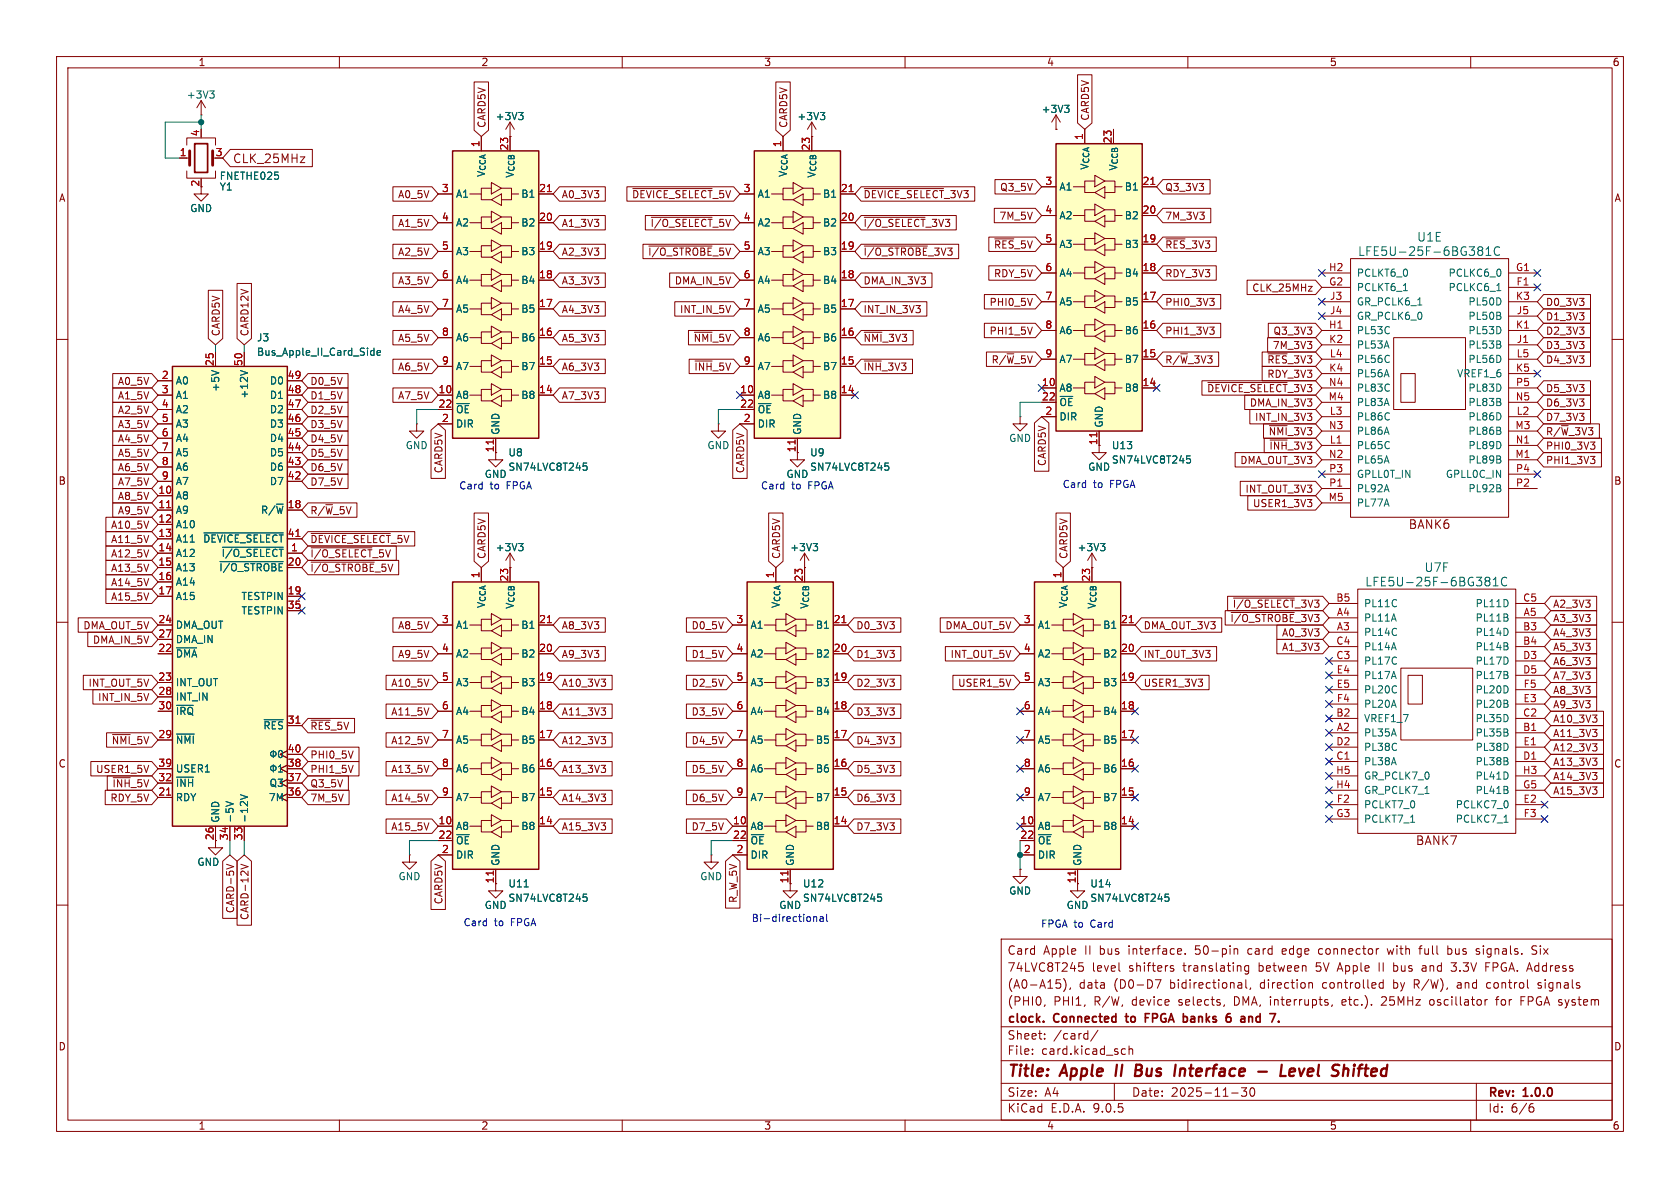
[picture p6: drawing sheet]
<svg xmlns="http://www.w3.org/2000/svg" width="297mm" height="210mm" viewBox="0 0 297 210" stroke-linecap="round" stroke-linejoin="round" font-family="sans-serif">
<defs><g id="words">
<g font-size="2.8" fill="#840000">
<text x="178" y="190.9">Title:</text>
<text x="187.7" y="190.9">Apple</text>
<text x="202.3" y="190.9">Bus</text>
<text x="210.1" y="190.9">Interface</text>
<text x="225.6" y="190.9">-</text>
<text x="230.4" y="190.9">Level</text>
<text x="240.4" y="190.9">Shifted</text>
</g>
<g font-size="2.1" fill="#840000">
<text x="41.1" y="29">CLK_25MHz</text>
<text x="249" y="93.7">BANK6</text>
<text x="250.2" y="149.6">BANK7</text>
<text x="178" y="172">74LVC8T245</text>
<text x="178" y="169">Card</text>
<text x="184.4" y="169">Apple</text>
<text x="191.8" y="169">II</text>
<text x="193" y="172">level</text>
<text x="194.5" y="169">bus</text>
<text x="199.6" y="172">shifters</text>
<text x="199.8" y="169">interface.</text>
<text x="209.3" y="172">translating</text>
<text x="211.7" y="169">50-pin</text>
<text x="221.2" y="169">card</text>
<text x="222.8" y="172">between</text>
<text x="227.4" y="169">edge</text>
<text x="233.1" y="172">5V Apple</text>
<text x="234" y="169">connector</text>
<text x="246.3" y="169">with</text>
<text x="247.2" y="172">bus</text>
<text x="252.1" y="169">full</text>
<text x="252.4" y="172">and</text>
<text x="257.2" y="169">bus</text>
<text x="257.8" y="172">3.3V</text>
<text x="262.5" y="169">signals.</text>
<text x="263.9" y="172">FPGA. Address</text>
<text x="272.5" y="169">Six</text>
<text x="178" y="178">(PHI0,</text>
<text x="178" y="175">(A0-A15),</text>
<text x="186.2" y="178">PHI1,</text>
<text x="190.7" y="175">data</text>
<text x="193.5" y="178">R/W,</text>
<text x="197" y="175">(D0-D7</text>
<text x="200.3" y="178">device</text>
<text x="207" y="175">bidirectional,</text>
<text x="208.6" y="178">selects,</text>
<text x="218.6" y="178">DMA, interrupts,</text>
<text x="223.1" y="175">direction</text>
<text x="234.2" y="175">controlled</text>
<text x="238" y="178">etc.).</text>
<text x="245.1" y="178">25MHz</text>
<text x="246.9" y="175">by</text>
<text x="250.7" y="175">R/W),</text>
<text x="253.8" y="178">oscillator</text>
<text x="258.5" y="175">and</text>
<text x="263.8" y="175">control</text>
<text x="265.7" y="178">for</text>
<text x="270.2" y="178">FPGA system</text>
<text x="273.1" y="175">signals</text>
<text x="178" y="184">Sheet:</text>
<text x="178" y="181.2">clock.</text>
<text x="186.2" y="184">/card/</text>
<text x="186.4" y="181.2">Connected</text>
<text x="199.8" y="181.2">to</text>
<text x="203.7" y="181.2">FPGA</text>
<text x="211" y="181.2">banks</text>
<text x="219.3" y="181.2">6</text>
<text x="222.5" y="181.2">and</text>
<text x="178" y="186.7">File:</text>
<text x="184.1" y="186.7">card.kicad_sch</text>
<text x="178" y="196.9">KiCad</text>
<text x="178" y="194.1">Size:</text>
<text x="184.7" y="194.1">A4</text>
<text x="185.7" y="196.9">E.D.A.</text>
<text x="193.3" y="196.9">9.0.5</text>
<text x="200" y="194.1">Date:</text>
<text x="207" y="194.1">2025-11-30</text>
<text x="263" y="194.3">Rev:</text>
<text x="263" y="196.9">Id:</text>
<text x="267.1" y="196.9">6/6</text>
<text x="269.4" y="194.3">1.0.0</text>
</g>
<g font-size="2.1" fill="#006464">
<text x="240" y="45.4">LFE5U-25F-6BG381C</text>
<text x="250.4" y="42.9">U1E</text>
<text x="251.7" y="101.3">U7F</text>
<text x="241.3" y="103.9">LFE5U-25F-6BG381C</text>
</g>
<g font-size="1.8" fill="#840000">
<text x="35" y="11.9">1</text>
<text x="85" y="11.9">2</text>
<text x="135" y="11.9">3</text>
<text x="185" y="11.9">4</text>
<text x="235" y="11.9">5</text>
<text x="285" y="11.9">6</text>
<text x="86" y="22.7" transform="rotate(-90 86 22.7)">CARD5V</text>
<text x="139.4" y="22.7" transform="rotate(-90 139.4 22.7)">CARD5V</text>
<text x="192.7" y="21.4" transform="rotate(-90 192.7 21.4)">CARD5V</text>
<text x="10.3" y="35.9">A</text>
<text x="70.3" y="35.2">A0_5V</text>
<text x="91" y="31.6" transform="rotate(-90 91 31.6)">V_{CCB}</text>
<text x="99.2" y="35.2">A0_3V3</text>
<text x="111.6" y="35.2">~{DEVICE_SELECT}_5V</text>
<text x="152.6" y="35.2">~{DEVICE_SELECT}_3V3</text>
<text x="176.7" y="34">Q3_5V</text>
<text x="205.9" y="34">Q3_3V3</text>
<text x="285.3" y="35.9">A</text>
<text x="70.3" y="40.3">A1_5V</text>
<text x="99.2" y="40.3">A1_3V3</text>
<text x="114.9" y="40.3">~{I/O_SELECT}_5V</text>
<text x="152.6" y="40.3">~{I/O_SELECT}_3V3</text>
<text x="176.6" y="39.1">7M_5V</text>
<text x="205.9" y="39.1">7M_3V3</text>
<text x="70.3" y="45.4">A2_5V</text>
<text x="99.2" y="45.4">A2_3V3</text>
<text x="114.5" y="45.4">~{I/O_STROBE}_5V</text>
<text x="152.6" y="45.4">~{I/O_STROBE}_3V3</text>
<text x="175.6" y="44.1">~{RES}_5V</text>
<text x="205.9" y="44.1">~{RES}_3V3</text>
<text x="70.3" y="50.5">A3_5V</text>
<text x="99.2" y="50.5">A3_3V3</text>
<text x="119.2" y="50.5">DMA_IN_5V</text>
<text x="152.6" y="50.5">DMA_IN_3V3</text>
<text x="175.6" y="49.2">RDY_5V</text>
<text x="205.9" y="49.2">RDY_3V3</text>
<text x="221.3" y="51.8">CLK_25MHz</text>
<text x="39.1" y="59.5" transform="rotate(-90 39.1 59.5)">CARD5V</text>
<text x="44.1" y="59.5" transform="rotate(-90 44.1 59.5)">CARD12V</text>
<text x="70.3" y="55.6">A4_5V</text>
<text x="99.2" y="55.6">A4_3V3</text>
<text x="120.1" y="55.6">INT_IN_5V</text>
<text x="152.6" y="55.6">INT_IN_3V3</text>
<text x="174.8" y="59.4">PHI1_5V</text>
<text x="174.8" y="54.3">PHI0_5V</text>
<text x="205.9" y="54.3">PHI0_3V3</text>
<text x="205.9" y="59.4">PHI1_3V3</text>
<text x="225" y="59.4">Q3_3V3</text>
<text x="273.2" y="59.4">D2_3V3</text>
<text x="273.2" y="54.3">D0_3V3</text>
<text x="273.2" y="56.8">D1_3V3</text>
<text x="70.3" y="60.6">A5_5V</text>
<text x="70.3" y="65.7">A6_5V</text>
<text x="99.2" y="60.6">A5_3V3</text>
<text x="99.2" y="65.7">A6_3V3</text>
<text x="122.5" y="60.6">~{NMI}_5V</text>
<text x="122.6" y="65.7">~{INH}_5V</text>
<text x="152.6" y="65.7">~{INH}_3V3</text>
<text x="152.6" y="60.6">~{NMI}_3V3</text>
<text x="175.2" y="64.5">R/~{W}_5V</text>
<text x="205.9" y="64.5">R/~{W}_3V3</text>
<text x="223.9" y="64.5">~{RES}_3V3</text>
<text x="224.9" y="61.9">7M_3V3</text>
<text x="273.2" y="61.9">D3_3V3</text>
<text x="273.2" y="64.5">D4_3V3</text>
<text x="20.7" y="68.3">A0_5V</text>
<text x="20.7" y="70.8">A1_5V</text>
<text x="54.8" y="68.3">D0_5V</text>
<text x="54.8" y="70.8">D1_5V</text>
<text x="70.3" y="70.8">A7_5V</text>
<text x="99.2" y="70.8">A7_3V3</text>
<text x="213.3" y="69.5">~{DEVICE_SELECT}_3V3</text>
<text x="223.9" y="67">RDY_3V3</text>
<text x="273.2" y="69.5">D5_3V3</text>
<text x="20.7" y="73.3">A2_5V</text>
<text x="20.7" y="75.9">A3_5V</text>
<text x="54.8" y="73.3">D2_5V</text>
<text x="54.8" y="75.9">D3_5V</text>
<text x="220.9" y="72.1">DMA_IN_3V3</text>
<text x="221.8" y="74.6">INT_IN_3V3</text>
<text x="224.2" y="77.2">~{NMI}_3V3</text>
<text x="273.2" y="74.6">D7_3V3</text>
<text x="273.2" y="72.1">D6_3V3</text>
<text x="273.2" y="77.2">R/~{W}_3V3</text>
<text x="20.7" y="83.5">A6_5V</text>
<text x="20.7" y="78.4">A4_5V</text>
<text x="20.7" y="81">A5_5V</text>
<text x="54.8" y="83.5">D6_5V</text>
<text x="54.8" y="78.4">D4_5V</text>
<text x="54.8" y="81">D5_5V</text>
<text x="78.4" y="83.8" transform="rotate(-90 78.4 83.8)">CARD5V</text>
<text x="87.4" y="80.1" transform="rotate(-90 87.4 80.1)">11</text>
<text x="131.8" y="83.8" transform="rotate(-90 131.8 83.8)">CARD5V</text>
<text x="185.1" y="82.5" transform="rotate(-90 185.1 82.5)">CARD5V</text>
<text x="194.1" y="78.8" transform="rotate(-90 194.1 78.8)">11</text>
<text x="219.2" y="82.2">DMA_OUT_3V3</text>
<text x="224.3" y="79.7">~{INH}_3V3</text>
<text x="273.2" y="82.2">PHI1_3V3</text>
<text x="273.2" y="79.7">PHI0_3V3</text>
<text x="10.3" y="85.9">B</text>
<text x="20.7" y="86">A7_5V</text>
<text x="20.7" y="88.6">A8_5V</text>
<text x="54.8" y="86">D7_5V</text>
<text x="220.1" y="87.3">INT_OUT_3V3</text>
<text x="221.4" y="89.9">USER1_3V3</text>
<text x="285.3" y="85.9">B</text>
<text x="19.5" y="93.7">A10_5V</text>
<text x="20.7" y="91.1">A9_5V</text>
<text x="54.8" y="91.1">R/~{W}_5V</text>
<text x="19.5" y="101.3">A13_5V</text>
<text x="19.5" y="96.2">A11_5V</text>
<text x="19.5" y="98.7">A12_5V</text>
<text x="54.8" y="96.2">~{DEVICE_SELECT}_5V</text>
<text x="54.8" y="101.3">~{I/O_STROBE}_5V</text>
<text x="54.8" y="98.7">~{I/O_SELECT}_5V</text>
<text x="86" y="98.9" transform="rotate(-90 86 98.9)">CARD5V</text>
<text x="138.1" y="98.9" transform="rotate(-90 138.1 98.9)">CARD5V</text>
<text x="188.9" y="98.9" transform="rotate(-90 188.9 98.9)">CARD5V</text>
<text x="19.5" y="106.4">A15_5V</text>
<text x="19.5" y="103.8">A14_5V</text>
<text x="91" y="107.8" transform="rotate(-90 91 107.8)">V_{CCB}</text>
<text x="143.1" y="107.8" transform="rotate(-90 143.1 107.8)">V_{CCB}</text>
<text x="193.9" y="107.8" transform="rotate(-90 193.9 107.8)">V_{CCB}</text>
<text x="217.8" y="107.6">~{I/O_SELECT}_3V3</text>
<text x="274.5" y="107.6">A2_3V3</text>
<text x="14.6" y="111.4">DMA_OUT_5V</text>
<text x="16.3" y="114">DMA_IN_5V</text>
<text x="70.3" y="111.4">A8_5V</text>
<text x="99.2" y="111.4">A8_3V3</text>
<text x="122.2" y="111.4">D0_5V</text>
<text x="151.3" y="111.4">D0_3V3</text>
<text x="167" y="111.4">DMA_OUT_5V</text>
<text x="202.1" y="111.4">DMA_OUT_3V3</text>
<text x="217.4" y="110.2">~{I/O_STROBE}_3V3</text>
<text x="226.5" y="112.7">A0_3V3</text>
<text x="274.5" y="110.2">A3_3V3</text>
<text x="274.5" y="112.7">A4_3V3</text>
<text x="70.3" y="116.5">A9_5V</text>
<text x="99.2" y="116.5">A9_3V3</text>
<text x="122.2" y="116.5">D1_5V</text>
<text x="151.3" y="116.5">D1_3V3</text>
<text x="167.9" y="116.5">INT_OUT_5V</text>
<text x="202.1" y="116.5">INT_OUT_3V3</text>
<text x="226.5" y="115.3">A1_3V3</text>
<text x="274.5" y="117.8">A6_3V3</text>
<text x="274.5" y="115.3">A5_3V3</text>
<text x="15.5" y="121.6">INT_OUT_5V</text>
<text x="17.2" y="124.1">INT_IN_5V</text>
<text x="69.1" y="121.6">A10_5V</text>
<text x="99.2" y="121.6">A10_3V3</text>
<text x="122.2" y="121.6">D2_5V</text>
<text x="151.3" y="121.6">D2_3V3</text>
<text x="169.3" y="121.6">USER1_5V</text>
<text x="202.1" y="121.6">USER1_3V3</text>
<text x="274.5" y="120.3">A7_3V3</text>
<text x="274.5" y="122.9">A8_3V3</text>
<text x="274.5" y="125.4">A9_3V3</text>
<text x="19.7" y="131.8">~{NMI}_5V</text>
<text x="54.8" y="129.2">~{RES}_5V</text>
<text x="69.1" y="126.7">A11_5V</text>
<text x="69.1" y="131.8">A12_5V</text>
<text x="99.2" y="126.7">A11_3V3</text>
<text x="99.2" y="131.8">A12_3V3</text>
<text x="122.2" y="131.8">D4_5V</text>
<text x="122.2" y="126.7">D3_5V</text>
<text x="151.3" y="126.7">D3_3V3</text>
<text x="151.3" y="131.8">D4_3V3</text>
<text x="274.5" y="130.5">A11_3V3</text>
<text x="274.5" y="128">A10_3V3</text>
<text x="10.3" y="135.9">C</text>
<text x="16.9" y="136.8">USER1_5V</text>
<text x="54.8" y="136.8">PHI1_5V</text>
<text x="54.8" y="134.3">PHI0_5V</text>
<text x="69.1" y="136.8">A13_5V</text>
<text x="99.2" y="136.8">A13_3V3</text>
<text x="122.2" y="136.8">D5_5V</text>
<text x="151.3" y="136.8">D5_3V3</text>
<text x="274.5" y="135.6">A13_3V3</text>
<text x="274.5" y="133">A12_3V3</text>
<text x="285.3" y="135.9">C</text>
<text x="19.4" y="141.9">RDY_5V</text>
<text x="19.8" y="139.4">~{INH}_5V</text>
<text x="54.8" y="141.9">7M_5V</text>
<text x="54.8" y="139.4">Q3_5V</text>
<text x="69.1" y="141.9">A14_5V</text>
<text x="99.2" y="141.9">A14_3V3</text>
<text x="122.2" y="141.9">D6_5V</text>
<text x="151.3" y="141.9">D6_3V3</text>
<text x="274.5" y="138.1">A14_3V3</text>
<text x="274.5" y="140.7">A15_3V3</text>
<text x="37.8" y="148.6" transform="rotate(-90 37.8 148.6)">26</text>
<text x="69.1" y="147">A15_5V</text>
<text x="99.2" y="147">A15_3V3</text>
<text x="122.2" y="147">D7_5V</text>
<text x="151.3" y="147">D7_3V3</text>
<text x="41.6" y="161.5" transform="rotate(-90 41.6 161.5)">CARD-5V</text>
<text x="78.4" y="160" transform="rotate(-90 78.4 160)">CARD5V</text>
<text x="130.5" y="159.7" transform="rotate(-90 130.5 159.7)">R_W_5V</text>
<text x="190.2" y="156.3" transform="rotate(-90 190.2 156.3)">11</text>
<text x="44.1" y="162.7" transform="rotate(-90 44.1 162.7)">CARD-12V</text>
<text x="10.3" y="185.9">D</text>
<text x="285.3" y="185.9">D</text>
<text x="35" y="199.9">1</text>
<text x="85" y="199.9">2</text>
<text x="135" y="199.9">3</text>
<text x="185" y="199.9">4</text>
<text x="235" y="199.9">5</text>
<text x="285" y="199.9">6</text>
</g>
<g font-size="1.8" fill="#006464">
<text x="32.9" y="17.6">+3V3</text>
<text x="87.5" y="21.4">+3V3</text>
<text x="140.9" y="21.4">+3V3</text>
<text x="184" y="20.2">+3V3</text>
<text x="38.7" y="33.9">Y1</text>
<text x="38.7" y="32">FNETHE025</text>
<text x="80.5" y="35.2">A1</text>
<text x="86" y="31.4" transform="rotate(-90 86 31.4)">V_{CCA}</text>
<text x="92.1" y="35.2">B1</text>
<text x="133.9" y="35.2">A1</text>
<text x="139.3" y="31.4" transform="rotate(-90 139.3 31.4)">V_{CCA}</text>
<text x="144.4" y="31.6" transform="rotate(-90 144.4 31.6)">V_{CCB}</text>
<text x="145.4" y="35.2">B1</text>
<text x="187.2" y="33.9">A1</text>
<text x="192.6" y="30.2" transform="rotate(-90 192.6 30.2)">V_{CCA}</text>
<text x="197.7" y="30.3" transform="rotate(-90 197.7 30.3)">V_{CCB}</text>
<text x="198.7" y="33.9">B1</text>
<text x="33.5" y="37.7">GND</text>
<text x="80.5" y="40.2">A2</text>
<text x="92.1" y="40.2">B2</text>
<text x="133.9" y="40.2">A2</text>
<text x="145.4" y="40.2">B2</text>
<text x="187.2" y="39">A2</text>
<text x="198.7" y="39">B2</text>
<text x="80.5" y="45.3">A3</text>
<text x="92.1" y="45.3">B3</text>
<text x="133.9" y="45.3">A3</text>
<text x="145.4" y="45.3">B3</text>
<text x="187.2" y="44">A3</text>
<text x="198.7" y="44">B3</text>
<text x="80.5" y="50.4">A4</text>
<text x="92.1" y="50.4">B4</text>
<text x="133.9" y="50.4">A4</text>
<text x="145.4" y="50.4">B4</text>
<text x="187.2" y="49.1">A4</text>
<text x="198.7" y="49.1">B4</text>
<text x="239.8" y="49.1">PCLKT6_0</text>
<text x="239.8" y="51.7">PCLKT6_1</text>
<text x="256" y="49.1">PCLKC6_0</text>
<text x="256" y="51.7">PCLKC6_1</text>
<text x="80.5" y="55.5">A5</text>
<text x="92.1" y="55.5">B5</text>
<text x="133.9" y="55.5">A5</text>
<text x="145.4" y="55.5">B5</text>
<text x="187.2" y="54.2">A5</text>
<text x="187.2" y="59.3">A6</text>
<text x="198.7" y="54.2">B5</text>
<text x="198.7" y="59.3">B6</text>
<text x="239.8" y="54.2">GR_PCLK6_1</text>
<text x="239.8" y="56.7">GR_PCLK6_0</text>
<text x="239.8" y="59.3">PL53C</text>
<text x="259.5" y="54.2">PL50D</text>
<text x="259.5" y="56.7">PL50B</text>
<text x="259.5" y="59.3">PL53D</text>
<text x="45.3" y="60.6">J3</text>
<text x="45.3" y="63.1">Bus_Apple_II_Card_Side</text>
<text x="80.5" y="60.6">A6</text>
<text x="80.5" y="65.6">A7</text>
<text x="92.1" y="60.6">B6</text>
<text x="92.1" y="65.6">B7</text>
<text x="133.9" y="60.6">A6</text>
<text x="133.9" y="65.6">A7</text>
<text x="145.4" y="60.6">B6</text>
<text x="145.4" y="65.6">B7</text>
<text x="187.2" y="64.4">A7</text>
<text x="198.7" y="64.4">B7</text>
<text x="239.8" y="61.8">PL53A</text>
<text x="239.8" y="64.4">PL56C</text>
<text x="259.5" y="61.8">PL53B</text>
<text x="259.5" y="64.4">PL56D</text>
<text x="31" y="68.2">A0</text>
<text x="31" y="70.7">A1</text>
<text x="39" y="69.4" transform="rotate(-90 39 69.4)">+5V</text>
<text x="44" y="70.6" transform="rotate(-90 44 70.6)">+12V</text>
<text x="47.6" y="68.2">D0</text>
<text x="47.6" y="70.7">D1</text>
<text x="80.5" y="70.7">A8</text>
<text x="92.1" y="70.7">B8</text>
<text x="133.9" y="70.7">A8</text>
<text x="145.4" y="70.7">B8</text>
<text x="187.2" y="69.4">A8</text>
<text x="187.2" y="72">~{OE}</text>
<text x="198.7" y="69.4">B8</text>
<text x="239.8" y="66.9">PL56A</text>
<text x="239.8" y="69.4">PL83C</text>
<text x="239.8" y="72">PL83A</text>
<text x="257.5" y="66.9">VREF1_6</text>
<text x="259.5" y="69.4">PL83D</text>
<text x="259.5" y="72">PL83B</text>
<text x="31" y="73.3">A2</text>
<text x="31" y="75.8">A3</text>
<text x="47.6" y="73.3">D2</text>
<text x="47.6" y="75.8">D3</text>
<text x="80.5" y="73.3">~{OE}</text>
<text x="80.5" y="75.8">DIR</text>
<text x="88.5" y="77" transform="rotate(-90 88.5 77)">GND</text>
<text x="133.9" y="73.3">~{OE}</text>
<text x="133.9" y="75.8">DIR</text>
<text x="141.8" y="77" transform="rotate(-90 141.8 77)">GND</text>
<text x="187.2" y="74.5">DIR</text>
<text x="195.2" y="75.7" transform="rotate(-90 195.2 75.7)">GND</text>
<text x="239.8" y="74.5">PL86C</text>
<text x="239.8" y="77.1">PL86A</text>
<text x="259.5" y="74.5">PL86D</text>
<text x="259.5" y="77.1">PL86B</text>
<text x="31" y="78.3">A4</text>
<text x="31" y="80.9">A5</text>
<text x="31" y="83.4">A6</text>
<text x="47.6" y="78.3">D4</text>
<text x="47.6" y="80.9">D5</text>
<text x="47.6" y="83.4">D6</text>
<text x="71.6" y="79.6">GND</text>
<text x="89.8" y="83.4">SN74LVC8T245</text>
<text x="89.8" y="80.9">U8</text>
<text x="125" y="79.6">GND</text>
<text x="143.1" y="83.4">SN74LVC8T245</text>
<text x="143.1" y="80.9">U9</text>
<text x="178.3" y="78.3">GND</text>
<text x="192.3" y="83.4">GND</text>
<text x="196.5" y="79.6">U13</text>
<text x="196.5" y="82.1">SN74LVC8T245</text>
<text x="239.8" y="79.6">PL65C</text>
<text x="239.8" y="82.1">PL65A</text>
<text x="259.5" y="79.6">PL89D</text>
<text x="259.5" y="82.1">PL89B</text>
<text x="31" y="86">A7</text>
<text x="31" y="88.5">A8</text>
<text x="47.6" y="86">D7</text>
<text x="85.6" y="84.7">GND</text>
<text x="138.9" y="84.7">GND</text>
<text x="239.8" y="84.7">GPLL0T_IN</text>
<text x="239.8" y="87.2">PL92A</text>
<text x="239.8" y="89.8">PL77A</text>
<text x="255.5" y="84.7">GPLL0C_IN</text>
<text x="259.5" y="87.2">PL92B</text>
<text x="31" y="91">A9</text>
<text x="31" y="93.6">A10</text>
<text x="46" y="91">R/~{W}</text>
<text x="31" y="96.1">A11</text>
<text x="31" y="98.7">A12</text>
<text x="31" y="101.2">A13</text>
<text x="35.8" y="96.1">~{DEVICE_SELECT}</text>
<text x="38.7" y="101.2">~{I/O_STROBE}</text>
<text x="39.1" y="98.7">~{I/O_SELECT}</text>
<text x="87.5" y="97.6">+3V3</text>
<text x="139.6" y="97.6">+3V3</text>
<text x="190.4" y="97.6">+3V3</text>
<text x="31" y="103.7">A14</text>
<text x="31" y="106.3">A15</text>
<text x="42.6" y="106.3">TESTPIN</text>
<text x="86" y="107.6" transform="rotate(-90 86 107.6)">V_{CCA}</text>
<text x="138" y="107.6" transform="rotate(-90 138 107.6)">V_{CCA}</text>
<text x="188.8" y="107.6" transform="rotate(-90 188.8 107.6)">V_{CCA}</text>
<text x="241" y="107.5">PL11C</text>
<text x="260.8" y="107.5">PL11D</text>
<text x="31" y="111.4">DMA_OUT</text>
<text x="31" y="113.9">DMA_IN</text>
<text x="42.6" y="108.8">TESTPIN</text>
<text x="80.5" y="111.4">A1</text>
<text x="92.1" y="111.4">B1</text>
<text x="132.6" y="111.4">A1</text>
<text x="144.1" y="111.4">B1</text>
<text x="183.4" y="111.4">A1</text>
<text x="194.9" y="111.4">B1</text>
<text x="241" y="110.1">PL11A</text>
<text x="241" y="112.6">PL14C</text>
<text x="260.8" y="110.1">PL11B</text>
<text x="260.8" y="112.6">PL14D</text>
<text x="31" y="116.4">~{DMA}</text>
<text x="80.5" y="116.4">A2</text>
<text x="92.1" y="116.4">B2</text>
<text x="132.6" y="116.4">A2</text>
<text x="144.1" y="116.4">B2</text>
<text x="183.4" y="116.4">A2</text>
<text x="194.9" y="116.4">B2</text>
<text x="241" y="115.2">PL14A</text>
<text x="241" y="117.7">PL17C</text>
<text x="260.8" y="115.2">PL14B</text>
<text x="260.8" y="117.7">PL17D</text>
<text x="31" y="121.5">INT_OUT</text>
<text x="31" y="124.1">INT_IN</text>
<text x="80.5" y="121.5">A3</text>
<text x="92.1" y="121.5">B3</text>
<text x="132.6" y="121.5">A3</text>
<text x="144.1" y="121.5">B3</text>
<text x="183.4" y="121.5">A3</text>
<text x="194.9" y="121.5">B3</text>
<text x="241" y="120.2">PL17A</text>
<text x="241" y="122.8">PL20C</text>
<text x="241" y="125.3">PL20A</text>
<text x="260.8" y="120.2">PL17B</text>
<text x="260.8" y="122.8">PL20D</text>
<text x="260.8" y="125.3">PL20B</text>
<text x="31" y="126.6">~{IRQ}</text>
<text x="31" y="131.7">~{NMI}</text>
<text x="46.5" y="129.1">~{RES}</text>
<text x="80.5" y="126.6">A4</text>
<text x="80.5" y="131.7">A5</text>
<text x="92.1" y="126.6">B4</text>
<text x="92.1" y="131.7">B5</text>
<text x="132.6" y="126.6">A4</text>
<text x="132.6" y="131.7">A5</text>
<text x="144.1" y="126.6">B4</text>
<text x="144.1" y="131.7">B5</text>
<text x="183.4" y="126.6">A4</text>
<text x="183.4" y="131.7">A5</text>
<text x="194.9" y="126.6">B4</text>
<text x="194.9" y="131.7">B5</text>
<text x="241" y="127.9">VREF1_7</text>
<text x="241" y="130.4">PL35A</text>
<text x="260.8" y="127.9">PL35D</text>
<text x="260.8" y="130.4">PL35B</text>
<text x="31" y="136.8">USER1</text>
<text x="80.5" y="136.8">A6</text>
<text x="92.1" y="136.8">B6</text>
<text x="132.6" y="136.8">A6</text>
<text x="144.1" y="136.8">B6</text>
<text x="183.4" y="136.8">A6</text>
<text x="194.9" y="136.8">B6</text>
<text x="241" y="132.9">PL38C</text>
<text x="241" y="135.5">PL38A</text>
<text x="260.8" y="132.9">PL38D</text>
<text x="260.8" y="135.5">PL38B</text>
<text x="31" y="139.3">~{INH}</text>
<text x="31" y="141.8">RDY</text>
<text x="47.4" y="141.8">7M</text>
<text x="47.5" y="139.3">Q3</text>
<text x="80.5" y="141.8">A7</text>
<text x="92.1" y="141.8">B7</text>
<text x="132.6" y="141.8">A7</text>
<text x="144.1" y="141.8">B7</text>
<text x="183.4" y="141.8">A7</text>
<text x="194.9" y="141.8">B7</text>
<text x="241" y="138">GR_PCLK7_0</text>
<text x="241" y="140.6">GR_PCLK7_1</text>
<text x="241" y="143.1">PCLKT7_0</text>
<text x="257.3" y="143.1">PCLKC7_0</text>
<text x="260.8" y="138">PL41D</text>
<text x="260.8" y="140.6">PL41B</text>
<text x="39" y="145.5" transform="rotate(-90 39 145.5)">GND</text>
<text x="41.5" y="145.5" transform="rotate(-90 41.5 145.5)">-5V</text>
<text x="44" y="145.5" transform="rotate(-90 44 145.5)">-12V</text>
<text x="80.5" y="146.9">A8</text>
<text x="80.5" y="149.5">~{OE}</text>
<text x="92.1" y="146.9">B8</text>
<text x="132.6" y="146.9">A8</text>
<text x="132.6" y="149.5">~{OE}</text>
<text x="144.1" y="146.9">B8</text>
<text x="183.4" y="146.9">A8</text>
<text x="183.4" y="149.5">~{OE}</text>
<text x="194.9" y="146.9">B8</text>
<text x="241" y="145.6">PCLKT7_1</text>
<text x="257.3" y="145.6">PCLKC7_1</text>
<text x="34.8" y="153.3">GND</text>
<text x="70.4" y="155.8">GND</text>
<text x="80.5" y="152">DIR</text>
<text x="88.5" y="153.2" transform="rotate(-90 88.5 153.2)">GND</text>
<text x="123.7" y="155.8">GND</text>
<text x="132.6" y="152">DIR</text>
<text x="140.6" y="153.2" transform="rotate(-90 140.6 153.2)">GND</text>
<text x="183.4" y="152">DIR</text>
<text x="191.4" y="153.2" transform="rotate(-90 191.4 153.2)">GND</text>
<text x="85.6" y="160.9">GND</text>
<text x="89.8" y="157.1">U11</text>
<text x="89.8" y="159.6">SN74LVC8T245</text>
<text x="137.7" y="160.9">GND</text>
<text x="141.9" y="157.1">U12</text>
<text x="141.9" y="159.6">SN74LVC8T245</text>
<text x="178.3" y="158.3">GND</text>
<text x="188.5" y="160.9">GND</text>
<text x="192.7" y="157.1">U14</text>
<text x="192.7" y="159.6">SN74LVC8T245</text>
</g>
<g font-size="1.8" fill="#a90000">
<text x="31.7" y="27.7">1</text>
<text x="35.3" y="24.2" transform="rotate(-90 35.3 24.2)">4</text>
<text x="38" y="27.7">3</text>
<text x="84.8" y="26.1" transform="rotate(-90 84.8 26.1)">1</text>
<text x="89.9" y="26.7" transform="rotate(-90 89.9 26.7)">23</text>
<text x="138.2" y="26.1" transform="rotate(-90 138.2 26.1)">1</text>
<text x="143.3" y="26.7" transform="rotate(-90 143.3 26.7)">23</text>
<text x="191.5" y="24.8" transform="rotate(-90 191.5 24.8)">1</text>
<text x="196.6" y="25.4" transform="rotate(-90 196.6 25.4)">23</text>
<text x="35.3" y="33.1" transform="rotate(-90 35.3 33.1)">2</text>
<text x="78" y="34">3</text>
<text x="95.2" y="34">21</text>
<text x="131.4" y="34">3</text>
<text x="148.5" y="34">21</text>
<text x="184.7" y="32.8">3</text>
<text x="201.9" y="32.8">21</text>
<text x="78" y="39.1">4</text>
<text x="95.2" y="39.1">20</text>
<text x="131.4" y="39.1">4</text>
<text x="148.5" y="39.1">20</text>
<text x="184.7" y="37.8">4</text>
<text x="201.9" y="37.8">20</text>
<text x="78" y="44.2">5</text>
<text x="95.2" y="44.2">19</text>
<text x="131.4" y="44.2">5</text>
<text x="148.5" y="44.2">19</text>
<text x="184.7" y="42.9">5</text>
<text x="201.9" y="42.9">19</text>
<text x="78" y="49.3">6</text>
<text x="95.2" y="49.3">18</text>
<text x="131.4" y="49.3">6</text>
<text x="148.5" y="49.3">18</text>
<text x="184.7" y="48">6</text>
<text x="184.7" y="53.1">7</text>
<text x="201.9" y="48">18</text>
<text x="201.9" y="53.1">17</text>
<text x="234.8" y="48">H2</text>
<text x="234.9" y="50.5">G2</text>
<text x="235" y="53.1">J3</text>
<text x="267.9" y="48">G1</text>
<text x="267.9" y="53.1">K3</text>
<text x="268" y="50.5">F1</text>
<text x="78" y="54.4">7</text>
<text x="78" y="59.4">8</text>
<text x="95.2" y="54.4">17</text>
<text x="95.2" y="59.4">16</text>
<text x="131.4" y="54.4">7</text>
<text x="131.4" y="59.4">8</text>
<text x="148.5" y="54.4">17</text>
<text x="148.5" y="59.4">16</text>
<text x="184.7" y="58.2">8</text>
<text x="201.9" y="58.2">16</text>
<text x="234.8" y="58.2">H1</text>
<text x="235" y="55.6">J4</text>
<text x="267.9" y="58.2">K1</text>
<text x="268" y="55.6">J5</text>
<text x="37.8" y="64.8" transform="rotate(-90 37.8 64.8)">25</text>
<text x="42.9" y="64.8" transform="rotate(-90 42.9 64.8)">50</text>
<text x="78" y="64.5">9</text>
<text x="95.2" y="64.5">15</text>
<text x="131.4" y="64.5">9</text>
<text x="148.5" y="64.5">15</text>
<text x="184.7" y="63.2">9</text>
<text x="201.9" y="63.2">15</text>
<text x="234.9" y="60.7">K2</text>
<text x="234.9" y="65.8">K4</text>
<text x="235" y="63.2">L4</text>
<text x="267.9" y="65.8">K5</text>
<text x="268" y="63.2">L5</text>
<text x="268" y="60.7">J1</text>
<text x="28.5" y="67.1">2</text>
<text x="28.5" y="69.6">3</text>
<text x="50.8" y="67.1">49</text>
<text x="50.8" y="69.6">48</text>
<text x="77.4" y="69.6">10</text>
<text x="95.2" y="69.6">14</text>
<text x="130.8" y="69.6">10</text>
<text x="148.5" y="69.6">14</text>
<text x="184.1" y="68.3">10</text>
<text x="184.1" y="70.9">22</text>
<text x="201.9" y="68.3">14</text>
<text x="234.8" y="70.9">M4</text>
<text x="234.8" y="68.3">N4</text>
<text x="267.9" y="70.9">N5</text>
<text x="267.9" y="68.3">P5</text>
<text x="28.5" y="72.1">4</text>
<text x="28.5" y="74.7">5</text>
<text x="28.5" y="77.2">6</text>
<text x="50.8" y="72.1">47</text>
<text x="50.8" y="74.7">46</text>
<text x="50.8" y="77.2">45</text>
<text x="77.4" y="72.1">22</text>
<text x="78" y="74.7">2</text>
<text x="130.8" y="72.1">22</text>
<text x="131.4" y="74.7">2</text>
<text x="184.7" y="73.4">2</text>
<text x="234.8" y="75.9">N3</text>
<text x="235" y="73.4">L3</text>
<text x="267.8" y="75.9">M3</text>
<text x="268" y="73.4">L2</text>
<text x="28.5" y="79.8">7</text>
<text x="28.5" y="82.3">8</text>
<text x="50.8" y="79.8">44</text>
<text x="50.8" y="82.3">43</text>
<text x="140.7" y="80.1" transform="rotate(-90 140.7 80.1)">11</text>
<text x="234.8" y="81">N2</text>
<text x="234.9" y="83.6">P3</text>
<text x="235" y="78.5">L1</text>
<text x="267.8" y="81">M1</text>
<text x="267.9" y="78.5">N1</text>
<text x="267.9" y="83.6">P4</text>
<text x="27.9" y="87.4">10</text>
<text x="27.9" y="89.9">11</text>
<text x="28.5" y="84.8">9</text>
<text x="50.8" y="84.8">42</text>
<text x="50.8" y="89.9">18</text>
<text x="234.8" y="88.6">M5</text>
<text x="234.9" y="86.1">P1</text>
<text x="267.9" y="86.1">P2</text>
<text x="27.9" y="92.5">12</text>
<text x="27.9" y="95">13</text>
<text x="50.8" y="95">41</text>
<text x="27.9" y="97.5">14</text>
<text x="27.9" y="100.1">15</text>
<text x="50.8" y="100.1">20</text>
<text x="51.4" y="97.5">1</text>
<text x="27.9" y="102.6">16</text>
<text x="27.9" y="105.2">17</text>
<text x="50.8" y="105.2">19</text>
<text x="50.8" y="107.7">35</text>
<text x="84.8" y="102.3" transform="rotate(-90 84.8 102.3)">1</text>
<text x="89.9" y="102.9" transform="rotate(-90 89.9 102.9)">23</text>
<text x="136.9" y="102.3" transform="rotate(-90 136.9 102.3)">1</text>
<text x="142" y="102.9" transform="rotate(-90 142 102.9)">23</text>
<text x="187.7" y="102.3" transform="rotate(-90 187.7 102.3)">1</text>
<text x="192.8" y="102.9" transform="rotate(-90 192.8 102.9)">23</text>
<text x="236.1" y="106.4">B5</text>
<text x="269.2" y="106.4">C5</text>
<text x="27.9" y="110.2">24</text>
<text x="27.9" y="112.8">27</text>
<text x="78" y="110.2">3</text>
<text x="95.2" y="110.2">21</text>
<text x="130.1" y="110.2">3</text>
<text x="147.3" y="110.2">21</text>
<text x="180.9" y="110.2">3</text>
<text x="198.1" y="110.2">21</text>
<text x="236.2" y="109">A4</text>
<text x="236.2" y="111.5">A3</text>
<text x="269.2" y="111.5">B3</text>
<text x="269.3" y="109">A5</text>
<text x="27.9" y="115.3">22</text>
<text x="78" y="115.3">4</text>
<text x="95.2" y="115.3">20</text>
<text x="130.1" y="115.3">4</text>
<text x="147.3" y="115.3">20</text>
<text x="180.9" y="115.3">4</text>
<text x="198.1" y="115.3">20</text>
<text x="236.1" y="114">C4</text>
<text x="236.1" y="116.6">C3</text>
<text x="236.2" y="119.1">E4</text>
<text x="269.2" y="114">B4</text>
<text x="269.2" y="116.6">D3</text>
<text x="269.2" y="119.1">D5</text>
<text x="27.9" y="120.4">23</text>
<text x="27.9" y="122.9">28</text>
<text x="27.9" y="125.5">30</text>
<text x="78" y="120.4">5</text>
<text x="78" y="125.5">6</text>
<text x="95.2" y="120.4">19</text>
<text x="95.2" y="125.5">18</text>
<text x="130.1" y="120.4">5</text>
<text x="130.1" y="125.5">6</text>
<text x="147.3" y="120.4">19</text>
<text x="147.3" y="125.5">18</text>
<text x="180.9" y="120.4">5</text>
<text x="180.9" y="125.5">6</text>
<text x="198.1" y="120.4">19</text>
<text x="198.1" y="125.5">18</text>
<text x="236.2" y="121.7">E5</text>
<text x="236.2" y="124.2">F4</text>
<text x="269.2" y="124.2">E3</text>
<text x="269.3" y="121.7">F5</text>
<text x="27.9" y="130.6">29</text>
<text x="50.8" y="128">31</text>
<text x="78" y="130.6">7</text>
<text x="95.2" y="130.6">17</text>
<text x="130.1" y="130.6">7</text>
<text x="147.3" y="130.6">17</text>
<text x="180.9" y="130.6">7</text>
<text x="198.1" y="130.6">17</text>
<text x="236.1" y="126.7">B2</text>
<text x="236.1" y="131.8">D2</text>
<text x="236.2" y="129.3">A2</text>
<text x="269.2" y="126.7">C2</text>
<text x="269.2" y="129.3">B1</text>
<text x="269.2" y="131.8">E1</text>
<text x="27.9" y="135.6">39</text>
<text x="50.8" y="133.1">40</text>
<text x="50.8" y="135.6">38</text>
<text x="78" y="135.6">8</text>
<text x="95.2" y="135.6">16</text>
<text x="130.1" y="135.6">8</text>
<text x="147.3" y="135.6">16</text>
<text x="180.9" y="135.6">8</text>
<text x="198.1" y="135.6">16</text>
<text x="236.1" y="136.9">H5</text>
<text x="236.1" y="134.4">C1</text>
<text x="269.1" y="136.9">H3</text>
<text x="269.2" y="134.4">D1</text>
<text x="27.9" y="138.2">32</text>
<text x="27.9" y="140.7">21</text>
<text x="50.8" y="138.2">37</text>
<text x="50.8" y="140.7">36</text>
<text x="78" y="140.7">9</text>
<text x="95.2" y="140.7">15</text>
<text x="130.1" y="140.7">9</text>
<text x="147.3" y="140.7">15</text>
<text x="180.9" y="140.7">9</text>
<text x="198.1" y="140.7">15</text>
<text x="236.1" y="139.4">H4</text>
<text x="236.2" y="142">F2</text>
<text x="269.2" y="139.4">G5</text>
<text x="269.2" y="142">E2</text>
<text x="40.4" y="148.6" transform="rotate(-90 40.4 148.6)">34</text>
<text x="42.9" y="148.6" transform="rotate(-90 42.9 148.6)">33</text>
<text x="77.4" y="145.8">10</text>
<text x="77.4" y="148.3">22</text>
<text x="95.2" y="145.8">14</text>
<text x="129.5" y="145.8">10</text>
<text x="129.5" y="148.3">22</text>
<text x="147.3" y="145.8">14</text>
<text x="180.3" y="145.8">10</text>
<text x="180.3" y="148.3">22</text>
<text x="198.1" y="145.8">14</text>
<text x="236.1" y="144.5">G3</text>
<text x="269.3" y="144.5">F3</text>
<text x="78" y="150.9">2</text>
<text x="130.1" y="150.9">2</text>
<text x="180.9" y="150.9">2</text>
<text x="87.4" y="156.3" transform="rotate(-90 87.4 156.3)">11</text>
<text x="139.4" y="156.3" transform="rotate(-90 139.4 156.3)">11</text>
</g>
<g font-size="1.8" fill="#0000c2">
<text x="81.1" y="86.7">Card</text>
<text x="86.6" y="86.7">to</text>
<text x="89.7" y="86.7">FPGA</text>
<text x="134.4" y="86.7">Card</text>
<text x="140" y="86.7">to</text>
<text x="143" y="86.7">FPGA</text>
<text x="187.8" y="86.5">Card</text>
<text x="193.3" y="86.5">to</text>
<text x="196.3" y="86.5">FPGA</text>
<text x="81.8" y="163.9">Card</text>
<text x="87.4" y="163.9">to</text>
<text x="90.4" y="163.9">FPGA</text>
<text x="132.8" y="163.2">Bi-directional</text>
<text x="184" y="164.2">FPGA to</text>
<text x="192.9" y="164.2">Card</text>
</g>
</g></defs>
<g fill="none" stroke="#840000" stroke-width=".18">
<path d="M10 10h277v190h-277zM12 12h273v186h-273zM60 10v2M110 10v2M160 10v2M210 10v2M260 10v2M90.2 21.6l-.8 1.3M90.2 21.6l.7 1.3M90.2 21.6v2.5M143.5 21.6l-.8 1.3M143.5 21.6l.8 1.3"/>
<path d="M143.5 21.6v2.5M233.7 48.3h5.1M233.7 50.8h5.1M233.7 53.3h5.1M233.7 55.9h5.1M233.7 58.4h5.1M238.8 45.7h27.9v45.7h-27.9zM246.4 59.7h12.7v12.7h-12.7zM266.7 48.3h5.1M266.7 50.8h5.1M266.7 53.3h5.1M266.7 55.9h5.1"/>
<path d="M266.7 58.4h5.1M10 60h2M73.7 74.9v1.3h1.2l-1.2 1.3-1.3-1.3h1.3M73.7 74.9h.1M233.7 61h5.1M233.7 63.5h5.1M233.7 66h5.1M233.7 68.6h5.1M233.7 71.1h5.1M233.7 73.7h5.1M233.7 76.2h5.1M233.7 78.7h5.1"/>
<path d="M247.6 66h2.6v5.1h-2.6zM266.7 61h5.1M266.7 63.5h5.1M266.7 66h5.1M266.7 68.6h5.1M266.7 71.1h5.1M266.7 73.7h5.1M266.7 76.2h5.1M266.7 78.7h5.1M285 60h2M87.6 80v1.3h1.3l-1.3 1.3-1.2-1.3h1.2M233.7 81.3h5.1"/>
<path d="M233.7 83.8h5.1M233.7 86.4h5.1M233.7 88.9h5.1M266.7 81.3h5.1M266.7 83.8h5.1M266.7 86.4h5.1M10 110h2M285 110h2M139.7 156.2v1.3h1.3l-1.3 1.3-1.3-1.3h1.3M10 160h2M177 166h108v32h-108zM184.7 177.6l-.1 .3"/>
<path d="M187.5 173.9v.7M188 173a1.72 1.72 0 0 1 0 2.3M189.2 174.6l-.1 .3M190.7 170.2h.8M190.9 170.8h.3l.3 .3-.1 .5-.5 .1M197.9 171.6l.1 .1M204.2 173.2h1l-.6 1.5M207 171.1l.5 .2v.2l-.2 .2-.4-.1M207 170.8h.5M209.5 168.6v.1M216.5 177.6l-.2 .3M218.2 167.7v1"/>
<path d="M218.2 167.8l.2-.1 .3 .1 .1 .9M219 173.7h.3l.2 .2v.8M219.5 174.6l-.5 .1M219.5 174.1h-.5M220.2 173.2v1.3l.3 .2M220.7 170.8l-.4-.1-.3 .3v.4l.2 .2h.5M220.7 170.7v1.2l-.2 .3-.4-.1M221.1 174.6l-.1 .3M226.7 167.8v.8M227.4 168.1l-.7 .1M231.5 173.8h.5v.9M233.4 167.7l-.3 .3v.4l.3 .3"/>
<path d="M235.5 177.6l-.1 .3M237.3 176.8v.8M238 177.1l-.8 .1M243.8 174.4l.3 .3 .4-.1M243.8 170.2v1.5M244.5 176.2l-.3 .1M244.5 173.8l-.4-.1-.3 .3M244.5 173.2v1.5M244.5 170.2v1.5M245 176.8l-.8 .9h.9M245.2 167.7l.3 1 .3-.7M246.4 171.6l.4 .1"/>
<path d="M246.4 170.2v1.5M246.8 170.7l-.4 .1M250 174h.6M250.6 173.2h-.6v1.5M250.8 167.7h.6M251.4 167.2l-.4 .2v1.3M251.9 170.7l-.4 .1M252 171.1h-.4a.29 .29 0 0 0-.2 .3 .29 .29 0 0 0 .2 .3h.4M253.2 176.7l-.3 .1-.2 .2 .1 .6 .4 .1M256 167.8l.4-.1 .3 .3M256 167.2v1.5M256.5 170.2h1l-.5 .6h.2"/>
<path d="M256.5 171.6l.2 .1h.5M256.7 168.4l-.3 .3-.4-.1M258.1 173.7l-.4 .1M258.2 174.1h-.4a.29 .29 0 0 0-.2 .3 .29 .29 0 0 0 .2 .3h.4M261.2 167.7l.3 .1M261.2 168.2l.3 .1 .1 .2-.2 .2h-.3M262.7 170.2h.7M262.7 170.9h.5M263 176.7l-.3 .1M263.4 173.7l-.4 .1-.2 .2 .1 .6 .5 .1M264.4 176.7h.6M265 176.2l-.4 .2v1.3"/>
<path d="M268.9 176.9h.5M269.6 176.2h-.7v1.5M271.7 167.3l-.6-.1-.2 .1v.5l.6 .3 .2 .3-.3 .3-.6-.1M271.9 174.6h.6M272.5 173.8l-.4-.1-.2 .2 .1 .2 .5 .2M285 160h2M60 198v2M110 198v2M160 198v2M177 194.5h108M177 191.5h108M177 187.5h108"/>
<path d="M177 181.5h108M182.5 186.3v.1M182.5 185.5v.1M184.7 183.6v.1M184.7 182.8v.1M192.2 182.7l.1 .1M192.3 182.2v1.5M192.3 183.6l-.1 .1M194.1 182.1l-1.3 2M197 191.5v3M198.5 185.4l.5 .1M199 186.3l-.5 .1"/>
<path d="M199.6 185.5l.2-.1 .4 .1v.9M199.6 184.9v1.5M210 198v2M217.7 193.2h1.2M219.5 192.3h.9l-.5 .6 .4 .1v.7l-.2 .1h-.4l-.2-.1M221.1 192.4l.2-.1a.81 .81 0 0 1 .6 .6 .81 .81 0 0 1-.3 .8l-.1 .1a.81 .81 0 0 1-.4-1.4zM260 198v2M261 191.5v6.5M270.6 195.7h.4l.2 .3-.1 .5-.5 .1M271 195.1l-.4 .1"/>
</g>
<g fill="none" stroke="#840000" stroke-width=".4">
<path d="M197.5 188.2l-.3 2M198.4 188.2l-.2 2M200.8 189.2h.6M201.4 189.2l.3 .1M201.6 188.2h-.7l-.3 2 1-.1M201.6 189.1l-.2 .1M208.7 188.9l-.2 1.3M209.3 188.9l-.6 .2M222.4 189.4h1.6M226.6 188.2l-.3 2M228 189.5l.9-.1v-.4l-.2-.1-.6 .1-.2 .9 .3 .3 .5-.1M239.4 188.9l-.2 1.3"/>
<path d="M239.5 188.2l-.1 .2M239.5 188.2l-.2 .1 .1 .1M239.5 188.2v.1l-.1 .1"/>
</g>
<path d="M198.9 179.7h.6M202.5 179.9h.5M203.2 179.2h-.7v1.5M221 179.7l.3 .1 .1 .1v.8M184.5 180.5v.2" fill="none" stroke="#840000" stroke-width=".3"/>
<g fill="none" stroke="#006464" stroke-width=".18">
<path d="M91.7 19.9h.8l-.5 .5M145 19.9h.8l-.4 .5M92.2 20.4l.3 .2v.3l-.3 .3M145.6 20.4l.2 .2v.3l-.2 .3M248.1 51.4h.7M250.6 53.9h.8M261.5 43.6h.3l.3 .3-.3 .4M261.5 44.3h.3M261.8 44.3l.3 .1v.5l-.1 .2h-.5M262.7 45.1h.9M262.7 44.1l.4-.5v1.5M264.6 51.4h.7"/>
<path d="M265.1 43.8a.61 .61 0 0 0-.8 0 .61 .61 0 0 0-.1 .7 .57 .57 0 0 0 .3 .6 .57 .57 0 0 0 .6-.1"/>
</g>
<path d="M30.5 64.8h20.3v81.3h-20.3z" fill="#ffffc2"/>
<path d="M30.5 64.8h20.3v81.3h-20.3z" fill="none" stroke="#840000" stroke-width=".25"/>
<g fill="none" stroke="#840000" stroke-width=".18">
<path d="M27.9 67.3h2.6M27.9 69.9h2.6M27.9 72.4h2.6M27.9 74.9h2.6M27.9 77.5h2.6M38.1 62.2v2.6M43.2 62.2v2.6M50.8 67.3h2.5M50.8 69.9h2.5M50.8 72.4h2.5M50.8 74.9h2.5M50.8 77.5h2.5"/>
<path d="M127 74.9v1.3h1.3l-1.3 1.3-1.3-1.3h1.3M127 74.9h.1M27.9 80h2.6M27.9 82.6h2.6M27.9 85.1h2.6M27.9 87.6h2.6M27.9 90.2h2.6M27.9 92.7h2.6M27.9 95.3h2.6M27.9 97.8h2.6M50.8 80h2.5M50.8 82.6h2.5"/>
<path d="M50.8 85.1h2.5M50.8 90.2h2.5M50.8 95.3h2.5M50.8 97.8h2.5M27.9 100.3h2.6M27.9 102.9h2.6M27.9 105.4h2.6M27.9 110.5h2.6M27.9 113h2.6M27.9 115.6h2.6M50.8 100.3h2.5M50.8 105.4h2.5"/>
<path d="M50.8 108h2.5M27.9 120.7h2.6M27.9 123.2h2.6M27.9 125.7h2.6M27.9 130.8h2.6M27.9 135.9h2.6M27.9 138.4h2.6M50.8 132.7l-1.3 .7 1.3 .6M50.8 135.3l-1.3 .6 1.3 .6M50.8 137.8l-1.3 .6 1.3 .7M50.8 135.9h2.5M50.8 138.4h2.5"/>
<path d="M50.8 128.3h2.5M50.8 133.4h2.5M27.9 141h2.6M38.1 146.1v2.5M40.6 146.1v2.5M43.2 146.1v2.5M50.8 140.3l-1.3 .7 1.3 .6M50.8 141h2.5"/>
</g>
<path d="M29.5 89.8h.7M52.3 94.8h.7M52.3 127.9h.7M29.5 140.6h.7" fill="none" stroke="#a90000" stroke-width=".18"/>
<g fill="none" stroke="#006464" stroke-width=".18">
<path d="M37.4 65.5l1.3 .4M42.5 65.5l1.3 .4M65.6 62.7h.5M65.6 62h.5M66.1 61.5v1.3M66.7 62.4l.6-.1-.1-.3h-.4l-.1 .1v.6h.5M36 94.2h14.1M38.9 99.3h11.2M39.3 96.7h10.8M31.2 114.5h3.6M31.2 124.7h3M31.2 129.8h3.1"/>
<path d="M31.2 137.4h3M46.7 127.2h3.4M48.3 132.7v1.2M48.3 135.2v1.3M49.2 136.5h.7M49.2 135.6l.4-.4v1.3M49.3 132.8l.2-.1a.68 .68 0 0 1 .5 .6 .68 .68 0 0 1-.5 .6l-.2-.1-.1-.4zM39.9 141.7l1.3 .4-1.3 .4M42.5 140.5l1.3 .4-1.3 .4"/>
<circle cx="48.3" cy="135.8" r=".48"/>
<circle cx="48.3" cy="133.3" r=".47"/>
</g>
<path d="M80 26.7h15.2v50.8h-15.2z" fill="#ffffc2"/>
<path d="M80 26.7h15.2v50.8h-15.2z" fill="none" stroke="#840000" stroke-width=".25"/>
<g fill="none" stroke="#840000" stroke-width=".18">
<path d="M77.5 34.3h2.5M77.5 39.4h2.5M83.1 34.3h2v1h1.8M83.1 39.4h2v1h1.8M86.9 33.3h-1.8v1M86.9 32.3l1.7 1-1.7 1zM86.9 35.3l1.7-1v2zM86.9 38.4h-1.8v1M86.9 37.3l1.7 1.1-1.7 1zM88.6 33.3h1.8v1h1.3M88.6 38.4h1.8v1h1.3M90.4 34.3v1h-1.8"/>
<path d="M90.4 39.4v1h-1.8M95.2 34.3h2.6M95.2 39.4h2.6M77.5 44.5h2.5M77.5 49.5h2.5M77.5 54.6h2.5M77.5 59.7h2.5M83.1 44.5h2v1h1.8M83.1 54.6h2v1h1.8M83.1 49.5h2v1h1.8M83.1 59.7h2v1h1.8M86.9 43.4h-1.8v1.1"/>
<path d="M86.9 53.6h-1.8v1M86.9 42.4l1.7 1-1.7 1.1zM86.9 52.6l1.7 1-1.7 1zM86.9 45.5l1.7-1v2zM86.9 50.5l1.7-1v2.1zM86.9 55.6l1.7-1v2zM86.9 48.5h-1.8v1M86.9 58.7h-1.8v1M86.9 47.5l1.7 1-1.7 1zM86.9 57.7l1.7 1-1.7 1zM86.9 40.4l1.7-1v2zM88.6 43.4h1.8v1.1h1.3"/>
<path d="M88.6 53.6h1.8v1h1.3M88.6 48.5h1.8v1h1.3M88.6 58.7h1.8v1h1.3M90.4 44.5v1h-1.8M90.4 54.6v1h-1.8M90.4 49.5v1h-1.8M90.4 59.7v1h-1.8M95.2 44.5h2.6M95.2 49.5h2.6M95.2 54.6h2.6M95.2 59.7h2.6M77.5 64.8h2.5"/>
<path d="M77.5 69.9h2.5M77.5 72.4h2.5M77.5 74.9h2.5M83.1 64.8h2v1h1.8M83.1 69.9h2v1h1.8M86.9 63.8h-1.8v1M86.9 62.7l1.7 1.1-1.7 1zM86.9 65.8l1.7-1v2zM86.9 70.9l1.7-1v2zM86.9 68.8h-1.8v1.1M86.9 67.8l1.7 1-1.7 1.1zM86.9 60.7l1.7-1v2z"/>
<path d="M87.6 77.5v2.5M88.6 63.8h1.8v1h1.3M88.6 68.8h1.8v1.1h1.3M90.4 64.8v1h-1.8M90.4 69.9v1h-1.8M95.2 64.8h2.6M95.2 69.9h2.6M193 97.8l-.7 1.3M193 97.8l.8 1.3M193 97.8v2.5M38.1 148.6v1.3h1.3l-1.3 1.2-1.3-1.2h1.3M180.3 153.7v1.2h1.3l-1.3 1.3-1.2-1.3h1.2"/>
<path d="M180.3 153.7h.1M190.5 156.2v1.3h1.3l-1.3 1.3-1.3-1.3h1.3"/>
</g>
<path d="M96.8 33.9h.7M87.2 77.8v.7" fill="none" stroke="#a90000" stroke-width=".18"/>
<path d="M103.1 81.9h.6M103.1 82.4l.5-.1 .2 .3-.1 .5h-.6M194.6 96.1h.7l-.4 .5M195.1 96.6l.2 .2v.3l-.2 .3" fill="none" stroke="#006464" stroke-width=".18"/>
<path d="M182.9 102.9h15.2v50.8h-15.2z" fill="#ffffc2"/>
<path d="M182.9 102.9h15.2v50.8h-15.2z" fill="none" stroke="#840000" stroke-width=".25"/>
<g fill="none" stroke="#840000" stroke-width=".18">
<path d="M142.2 97.8l-.7 1.3M142.2 97.8l.8 1.3M142.2 97.8v2.5M180.3 110.5h2.6M180.3 115.6h2.6M185.9 110.5h2.1v1h1.7M185.9 115.6h2.1v1h1.7M189.7 109.5h-1.7v1M189.7 119.6h-1.7v1.1M189.7 108.5l1.8 1-1.8 1zM189.7 118.6l1.8 1-1.8 1.1zM189.7 111.5l1.8-1v2z"/>
<path d="M189.7 114.6h-1.7v1M189.7 113.5l1.8 1.1-1.8 1zM189.7 116.6l1.8-1v2zM191.5 109.5h1.8v1h1.3M191.5 119.6h1.8v1.1h1.3M191.5 114.6h1.8v1h1.3M193.3 110.5v1h-1.8M193.3 115.6v1h-1.8M198.1 110.5h2.6M198.1 115.6h2.6M234.9 106.7h5.1M234.9 109.2h5.1"/>
<path d="M234.9 111.8h5.1M234.9 114.3h5.1M234.9 116.8h5.1M234.9 119.4h5.1M240 104.1h28v43.2h-28zM247.6 118.1h12.7v12.7h-12.7zM248.9 119.4h2.6v5.1h-2.6zM268 106.7h5M268 109.2h5M268 111.8h5M268 114.3h5M268 116.8h5"/>
<path d="M268 119.4h5M180.3 120.7h2.6M180.3 125.7h2.6M180.3 130.8h2.6M180.3 135.9h2.6M185.9 120.7h2.1v1h1.7M185.9 130.8h2.1v1h1.7M185.9 125.7h2.1v1h1.7M185.9 135.9h2.1v1h1.7M189.7 129.8h-1.7v1M189.7 140h-1.7v1M189.7 128.8l1.8 1-1.8 1z"/>
<path d="M189.7 138.9l1.8 1.1-1.8 1zM189.7 121.7l1.8-1v2zM189.7 126.7l1.8-1v2.1zM189.7 131.8l1.8-1v2zM189.7 124.7h-1.7v1M189.7 134.9h-1.7v1M189.7 123.7l1.8 1-1.8 1zM189.7 133.9l1.8 1-1.8 1zM189.7 136.9l1.8-1v2zM191.5 129.8h1.8v1h1.3M191.5 140h1.8v1h1.3M191.5 124.7h1.8v1h1.3"/>
<path d="M191.5 134.9h1.8v1h1.3M193.3 120.7v1h-1.8M193.3 130.8v1h-1.8M193.3 125.7v1h-1.8M193.3 135.9v1h-1.8M198.1 120.7h2.6M198.1 125.7h2.6M198.1 130.8h2.6M198.1 135.9h2.6M234.9 121.9h5.1M234.9 124.5h5.1M234.9 127h5.1"/>
<path d="M234.9 129.5h5.1M234.9 132.1h5.1M234.9 134.6h5.1M234.9 137.2h5.1M234.9 139.7h5.1M268 121.9h5M268 124.5h5M268 127h5M268 129.5h5M268 132.1h5M268 134.6h5M268 137.2h5"/>
<path d="M268 139.7h5M72.4 151.1v1.3h1.3l-1.3 1.3-1.3-1.3h1.3M72.4 151.1h.1M125.7 151.1v1.3h1.3l-1.3 1.3-1.2-1.3h1.2M125.7 151.1h.1M180.3 141h2.6M180.3 146.1h2.6M180.3 148.6h2.6M180.3 151.1h2.6M185.9 141h2.1v1h1.7M185.9 146.1h2.1v1h1.7M189.7 142l1.8-1v2z"/>
<path d="M189.7 147.1l1.8-1v2zM189.7 145h-1.7v1.1M189.7 144l1.8 1-1.8 1.1zM190.5 153.7v2.5M191.5 145h1.8v1.1h1.3M193.3 141v1h-1.8M193.3 146.1v1h-1.8M198.1 141h2.6M198.1 146.1h2.6M234.9 142.2h5.1M234.9 144.8h5.1M268 142.2h5"/>
<path d="M268 144.8h5"/>
</g>
<path d="M199.6 110.1h.8M190.1 154v.7" fill="none" stroke="#a90000" stroke-width=".18"/>
<g fill="none" stroke="#006464" stroke-width=".18">
<path d="M143.8 96.1h.7l-.4 .5M144.3 96.6l.2 .2v.3l-.2 .3M262.8 102h.3l.3 .3-.3 .4M262.8 102.7h.3M263.1 102.7l.2 .1 .1 .5-.1 .2-.5 .1M264 103.6h.8M264 102.5l.4-.5v1.6M266.4 102.2a.61 .61 0 0 0-.8 0 .61 .61 0 0 0-.2 .7 .57 .57 0 0 0 .3 .6 .57 .57 0 0 0 .7-.1M206 158.1h.6M206 158.6l.4-.1 .3 .3-.2 .5h-.5M249.4 145.4h.7M251.9 140.3h.7"/>
<path d="M265.9 145.4h.7"/>
</g>
<path d="M132.1 102.9h15.2v50.8h-15.2z" fill="#ffffc2"/>
<path d="M132.1 102.9h15.2v50.8h-15.2z" fill="none" stroke="#840000" stroke-width=".25"/>
<g fill="none" stroke="#840000" stroke-width=".18">
<path d="M90.2 97.8l-.8 1.3M90.2 97.8l.7 1.3M90.2 97.8v2.5M129.5 110.5h2.6M129.5 115.6h2.6M135.1 110.5h2.1v1h1.7M135.1 115.6h2.1v1h1.7M138.9 109.5h-1.7v1M138.9 119.6h-1.7v1.1M138.9 108.5l1.8 1-1.8 1zM138.9 118.6l1.8 1-1.8 1.1zM138.9 111.5l1.8-1v2z"/>
<path d="M138.9 114.6h-1.7v1M138.9 113.5l1.8 1.1-1.8 1zM138.9 116.6l1.8-1v2zM140.7 109.5h1.8v1h1.3M140.7 119.6h1.8v1.1h1.3M140.7 114.6h1.8v1h1.3M142.5 110.5v1h-1.8M142.5 115.6v1h-1.8M147.3 110.5h2.6M147.3 115.6h2.6M129.5 120.7h2.6M129.5 125.7h2.6"/>
<path d="M129.5 130.8h2.6M129.5 135.9h2.6M135.1 120.7h2.1v1h1.7M135.1 130.8h2.1v1h1.7M135.1 125.7h2.1v1h1.7M135.1 135.9h2.1v1h1.7M138.9 129.8h-1.7v1M138.9 140h-1.7v1M138.9 128.8l1.8 1-1.8 1zM138.9 138.9l1.8 1.1-1.8 1zM138.9 121.7l1.8-1v2zM138.9 126.7l1.8-1v2.1z"/>
<path d="M138.9 131.8l1.8-1v2zM138.9 124.7h-1.7v1M138.9 134.9h-1.7v1M138.9 123.7l1.8 1-1.8 1zM138.9 133.9l1.8 1-1.8 1zM138.9 136.9l1.8-1v2zM140.7 129.8h1.8v1h1.3M140.7 140h1.8v1h1.3M140.7 124.7h1.8v1h1.3M140.7 134.9h1.8v1h1.3M142.5 120.7v1h-1.8M142.5 130.8v1h-1.8"/>
<path d="M142.5 125.7v1h-1.8M142.5 135.9v1h-1.8M147.3 120.7h2.6M147.3 125.7h2.6M147.3 130.8h2.6M147.3 135.9h2.6M129.5 141h2.6M129.5 146.1h2.6M129.5 148.6h2.6M129.5 151.1h2.6M135.1 141h2.1v1h1.7M135.1 146.1h2.1v1h1.7"/>
<path d="M138.9 142l1.8-1v2zM138.9 147.1l1.8-1v2zM138.9 145h-1.7v1.1M138.9 144l1.8 1-1.8 1.1zM139.7 153.7v2.5M140.7 145h1.8v1.1h1.3M142.5 141v1h-1.8M142.5 146.1v1h-1.8M147.3 141h2.6M147.3 146.1h2.6"/>
</g>
<path d="M148.8 110.1h.8M139.3 154v.7" fill="none" stroke="#a90000" stroke-width=".18"/>
<path d="M91.7 96.1h.8l-.5 .5M92.2 96.6l.3 .2v.3l-.3 .3M155.2 158.1h.6M155.2 158.6l.4-.1 .3 .3-.2 .5h-.5" fill="none" stroke="#006464" stroke-width=".18"/>
<path d="M80 102.9h15.2v50.8h-15.2z" fill="#ffffc2"/>
<path d="M80 102.9h15.2v50.8h-15.2z" fill="none" stroke="#840000" stroke-width=".25"/>
<g fill="none" stroke="#840000" stroke-width=".18">
<path d="M35.6 17.8v2.5M35.6 17.8l-.8 1.3M35.6 17.8l.7 1.3M31.7 27.9h1.8M33 30.2v1.3h5.1v-1.3M33 25.7v-1.3h5.1v1.3M35.6 33v1.3h1.2l-1.2 1.3-1.3-1.3h1.3M35.6 20.3h.1M35.6 31.5v.3M180.3 73.7v1.2h1.3l-1.3 1.3-1.2-1.3h1.2M180.3 73.7h.1M194.3 78.7v1.3h1.3l-1.3 1.3-1.3-1.3h1.3"/>
<path d="M77.5 110.5h2.5M77.5 115.6h2.5M83.1 110.5h2v1h1.8M83.1 115.6h2v1h1.8M86.9 109.5h-1.8v1M86.9 119.6h-1.8v1.1M86.9 108.5l1.7 1-1.7 1zM86.9 118.6l1.7 1-1.7 1.1zM86.9 111.5l1.7-1v2zM86.9 114.6h-1.8v1M86.9 113.5l1.7 1.1-1.7 1zM86.9 116.6l1.7-1v2z"/>
<path d="M88.6 109.5h1.8v1h1.3M88.6 119.6h1.8v1.1h1.3M88.6 114.6h1.8v1h1.3M90.4 110.5v1h-1.8M90.4 115.6v1h-1.8M95.2 110.5h2.6M95.2 115.6h2.6M77.5 120.7h2.5M77.5 125.7h2.5M77.5 130.8h2.5M77.5 135.9h2.5M83.1 120.7h2v1h1.8"/>
<path d="M83.1 130.8h2v1h1.8M83.1 125.7h2v1h1.8M83.1 135.9h2v1h1.8M86.9 129.8h-1.8v1M86.9 140h-1.8v1M86.9 128.8l1.7 1-1.7 1zM86.9 138.9l1.7 1.1-1.7 1zM86.9 121.7l1.7-1v2zM86.9 126.7l1.7-1v2.1zM86.9 131.8l1.7-1v2zM86.9 124.7h-1.8v1M86.9 134.9h-1.8v1"/>
<path d="M86.9 123.7l1.7 1-1.7 1zM86.9 133.9l1.7 1-1.7 1zM86.9 136.9l1.7-1v2zM88.6 129.8h1.8v1h1.3M88.6 140h1.8v1h1.3M88.6 124.7h1.8v1h1.3M88.6 134.9h1.8v1h1.3M90.4 120.7v1h-1.8M90.4 130.8v1h-1.8M90.4 125.7v1h-1.8M90.4 135.9v1h-1.8M95.2 120.7h2.6"/>
<path d="M95.2 125.7h2.6M95.2 130.8h2.6M95.2 135.9h2.6M77.5 141h2.5M77.5 146.1h2.5M77.5 148.6h2.5M77.5 151.1h2.5M83.1 141h2v1h1.8M83.1 146.1h2v1h1.8M86.9 142l1.7-1v2zM86.9 147.1l1.7-1v2zM86.9 145h-1.8v1.1"/>
<path d="M86.9 144l1.7 1-1.7 1.1zM87.6 153.7v3.8h1.3l-1.3 1.3-1.2-1.3h1.2M88.6 145h1.8v1.1h1.3M90.4 141v1h-1.8M90.4 146.1v1h-1.8M95.2 141h2.6M95.2 146.1h2.6"/>
</g>
<path d="M96.8 110.1h.7M87.2 154v.7" fill="none" stroke="#a90000" stroke-width=".18"/>
<path d="M37.1 16.1h.8l-.5 .5M37.6 16.6l.3 .2v.3l-.3 .2M92.7 156.8h.7M103.1 158.1h.6M103.1 158.6l.5-.1 .2 .3-.1 .5h-.6" fill="none" stroke="#006464" stroke-width=".18"/>
<path d="M33.5 26.7v2.5M37.6 26.7v2.5" fill="none" stroke="#840000" stroke-width=".51"/>
<path d="M34.4 25.4h2.3v5.1h-2.3z" fill="none" stroke="#840000" stroke-width=".3"/>
<path d="M186.7 25.4h15.2v50.8h-15.2z" fill="#ffffc2"/>
<path d="M186.7 25.4h15.2v50.8h-15.2z" fill="none" stroke="#840000" stroke-width=".25"/>
<g fill="none" stroke="#840000" stroke-width=".18">
<path d="M184.1 33h2.6M184.1 38.1h2.6M189.7 33h2.1v1h1.7M189.7 38.1h2.1v1h1.7M193.5 32h-1.7v1M193.5 31l1.8 1-1.8 1zM193.5 34l1.8-1v2.1zM193.5 37.1h-1.7v1M193.5 36.1l1.8 1-1.8 1zM193.5 39.1l1.8-1v2zM195.3 32h1.8v1h1.3M195.3 37.1h1.8v1h1.3"/>
<path d="M197.1 33v1h-1.8M197.1 38.1v1h-1.8M201.9 33h2.6M201.9 38.1h2.6M184.1 43.2h2.6M184.1 48.3h2.6M184.1 53.3h2.6M184.1 58.4h2.6M189.7 43.2h2.1v1h1.7M189.7 53.3h2.1v1.1h1.7M189.7 48.3h2.1v1h1.7M189.7 58.4h2.1v1h1.7"/>
<path d="M193.5 42.2h-1.7v1M193.5 52.3h-1.7v1M193.5 41.1l1.8 1.1-1.8 1zM193.5 51.3l1.8 1-1.8 1zM193.5 44.2l1.8-1v2zM193.5 49.3l1.8-1v2zM193.5 54.4l1.8-1.1v2.1zM193.5 47.2h-1.7v1.1M193.5 57.4h-1.7v1M193.5 46.2l1.8 1-1.8 1.1zM193.5 56.4l1.8 1-1.8 1zM193.5 59.4l1.8-1v2.1z"/>
<path d="M195.3 42.2h1.8v1h1.3M195.3 52.3h1.8v1h1.3M195.3 47.2h1.8v1.1h1.3M195.3 57.4h1.8v1h1.3M197.1 43.2v1h-1.8M197.1 53.3v1.1h-1.8M197.1 48.3v1h-1.8M197.1 58.4v1h-1.8M201.9 43.2h2.6M201.9 48.3h2.6M201.9 53.3h2.6M201.9 58.4h2.6"/>
<path d="M184.1 63.5h2.6M184.1 68.6h2.6M184.1 71.1h2.6M184.1 73.7h2.6M189.7 63.5h2.1v1h1.7M189.7 68.6h2.1v1h1.7M193.5 62.5h-1.7v1M193.5 61.5l1.8 1-1.8 1zM193.5 64.5l1.8-1v2zM193.5 69.6l1.8-1v2zM193.5 67.6h-1.7v1M193.5 66.5l1.8 1.1-1.8 1z"/>
<path d="M194.3 76.2v2.5M195.3 62.5h1.8v1h1.3M195.3 67.6h1.8v1h1.3M197.1 63.5v1h-1.8M197.1 68.6v1h-1.8M201.9 63.5h2.6M201.9 68.6h2.6"/>
</g>
<path d="M203.4 32.6h.8M193.9 76.5v.7" fill="none" stroke="#a90000" stroke-width=".18"/>
<path d="M209.8 80.6h.6M209.8 81.1h.4l.3 .2-.1 .5h-.6" fill="none" stroke="#006464" stroke-width=".18"/>
<path d="M133.3 26.7h15.3v50.8h-15.3z" fill="#ffffc2"/>
<path d="M133.3 26.7h15.3v50.8h-15.3z" fill="none" stroke="#840000" stroke-width=".25"/>
<g fill="none" stroke="#840000" stroke-width=".18">
<path d="M83.8 14.5h2.6v8.5l-1.3 1.1-1.3-1.1zM137.2 14.5h2.5v8.5l-1.3 1.1-1.2-1.1zM190.5 13.2h2.5v8.5l-1.2 1.2-1.3-1.2zM31.7 27.9h1.3M40.7 26.4h14.5v3.1h-14.5l-1.3-1.6zM53.1 27.7h.8l-.8 1h.8M69.5 33h6.9l1.1 1.3-1.1 1.3h-6.9zM69.5 38.1h6.9l1.1 1.3-1.1 1.2h-6.9zM77.5 34.3h2.5M77.5 39.4h2.5M95.2 34.3h2.6M95.2 39.4h2.6"/>
<path d="M98.9 33h8.1v2.6h-8.1l-1.1-1.3zM98.9 38.1h8.1v2.5h-8.1l-1.1-1.2zM110.8 33h18.9l1.1 1.3-1.1 1.3h-18.9zM111.9 33.3h14M114.1 38.1h15.6l1.1 1.3-1.1 1.2h-15.6zM115.1 38.4h10.8M130.8 34.3h2.5M130.8 39.4h2.5M136.4 34.3h2v1h1.8M136.4 39.4h2v1h1.8M140.2 33.3h-1.8v1M140.2 32.3l1.8 1-1.8 1z"/>
<path d="M140.2 35.3l1.8-1v2zM140.2 38.4h-1.8v1M140.2 37.3l1.8 1.1-1.8 1zM142 33.3h1.8v1h1.2M142 38.4h1.8v1h1.2M143.8 34.3v1h-1.8M143.8 39.4v1h-1.8M148.6 34.3h2.5M148.6 39.4h2.5M152.2 33h20.1v2.6h-20.1l-1.1-1.3zM152.2 38.1h16.9v2.5h-16.9l-1.1-1.2zM152.8 33.3h14"/>
<path d="M152.8 38.4h10.7M175.8 36.8h7.2l1.1 1.3-1.1 1.3h-7.2zM175.9 31.7h7.1l1.1 1.3-1.1 1.3h-7.1zM184.1 33h2.6M184.1 38.1h2.6M186.7 22.9h.1M186.7 20.3l-.8 1.3M186.7 20.3l.8 1.3M186.7 20.3v2.6M201.9 33h2.6M201.9 38.1h2.6M205.6 31.7h8.3v2.6h-8.3l-1.1-1.3z"/>
<path d="M205.6 36.8h8.5v2.6h-8.5l-1.1-1.3zM36.8 51.3h2.6v8.5l-1.3 1.2-1.3-1.2zM41.9 50.1h2.6v9.7l-1.3 1.2-1.3-1.2zM69.5 53.3h6.9l1.1 1.3-1.1 1.3h-6.9zM69.5 58.4h6.9l1.1 1.3-1.1 1.3h-6.9zM69.5 43.2h6.9l1.1 1.3-1.1 1.2h-6.9zM69.5 48.3h6.9l1.1 1.2-1.1 1.3h-6.9zM77.5 44.5h2.5M77.5 49.5h2.5M77.5 54.6h2.5M77.5 59.7h2.5M95.2 44.5h2.6"/>
<path d="M95.2 49.5h2.6M95.2 54.6h2.6M95.2 59.7h2.6M98.9 58.4h8.1v2.6h-8.1l-1.1-1.3zM98.9 53.3h8.1v2.6h-8.1l-1.1-1.3zM98.9 43.2h8.1v2.5h-8.1l-1.1-1.2zM98.9 48.3h8.1v2.5h-8.1l-1.1-1.3zM113.7 43.2h16l1.1 1.3-1.1 1.2h-16zM114.7 43.5h11.2M118.4 48.3h11.3l1.1 1.2-1.1 1.3h-11.3zM119.3 53.3h10.4l1.1 1.3-1.1 1.3h-10.4zM121.7 58.4h8l1.1 1.3-1.1 1.3h-8z"/>
<path d="M122.8 58.7h3.1M130.8 44.5h2.5M130.8 49.5h2.5M130.8 54.6h2.5M130.8 59.7h2.5M136.4 44.5h2v1h1.8M136.4 54.6h2v1h1.8M136.4 49.5h2v1h1.8M136.4 59.7h2v1h1.8M140.2 43.4h-1.8v1.1M140.2 53.6h-1.8v1M140.2 42.4l1.8 1-1.8 1.1z"/>
<path d="M140.2 52.6l1.8 1-1.8 1zM140.2 45.5l1.8-1v2zM140.2 50.5l1.8-1v2.1zM140.2 55.6l1.8-1v2zM140.2 48.5h-1.8v1M140.2 58.7h-1.8v1M140.2 47.5l1.8 1-1.8 1zM140.2 57.7l1.8 1-1.8 1zM140.2 40.4l1.8-1v2zM142 43.4h1.8v1.1h1.2M142 53.6h1.8v1h1.2M142 48.5h1.8v1h1.2"/>
<path d="M142 58.7h1.8v1h1.2M143.8 44.5v1h-1.8M143.8 54.6v1h-1.8M143.8 49.5v1h-1.8M143.8 59.7v1h-1.8M148.6 44.5h2.5M148.6 49.5h2.5M148.6 54.6h2.5M148.6 59.7h2.5M152.2 43.2h17.3v2.5h-17.3l-1.1-1.2zM152.2 48.3h12.6v2.5h-12.6l-1.1-1.3zM152.2 53.3h11.7v2.6h-11.7l-1.1-1.3z"/>
<path d="M152.2 58.4h9.2v2.6h-9.2l-1.1-1.3zM152.8 43.5h11.2M152.8 58.7h3.1M174 57.1h9l1.1 1.3-1.1 1.3h-9zM174 52.1h9l1.1 1.2-1.1 1.3h-9zM174.8 47h8.2l1.1 1.3-1.1 1.2h-8.2zM174.8 41.9h8.2l1.1 1.3-1.1 1.3h-8.2zM175.9 42.2h3.3M182.5 57.8l-.4 1.3M182.5 52.7l-.4 1.3M184.1 43.2h2.6M184.1 48.3h2.6"/>
<path d="M184.1 53.3h2.6M184.1 58.4h2.6M201.9 43.2h2.6M201.9 48.3h2.6M201.9 53.3h2.6M201.9 58.4h2.6M205.6 52.1h10.2v2.5h-10.2l-1.1-1.3zM205.6 57.1h10.2v2.6h-10.2l-1.1-1.3zM205.6 47h9.4v2.5h-9.4l-1.1-1.2zM205.6 41.9h9.4v2.6h-9.4l-1.1-1.3zM206.1 42.2h3.4M213.9 52.7h.7l-.4 .5"/>
<path d="M213.9 57.8h.7l-.4 .5M214.4 53.2l.2 .3v.3l-.2 .2M214.4 58.3l.2 .2v.3l-.2 .3M220.5 49.5h12.1l1.1 1.3-1.1 1.3h-12.1zM224.1 59.7h8.5l1.1 1.3-1.1 1.2h-8.5zM224.2 57.1h8.4l1.1 1.3-1.1 1.3h-8.4zM231.3 50.6h.7l-.7 .9h.7M272.9 57.1h8.3v2.6h-8.3l-1.1-1.3zM272.9 59.7h8.3v2.5h-8.3l-1.1-1.2zM272.9 52.1h8.3v2.5h-8.3l-1.1-1.3zM272.9 54.6h8.3v2.6h-8.3l-1.1-1.3zM19.9 71.1h6.9l1.1 1.3-1.1 1.3h-6.9z"/>
<path d="M19.9 76.2h6.9l1.1 1.3-1.1 1.2h-6.9zM19.9 78.7h6.9l1.1 1.3-1.1 1.3h-6.9zM19.9 73.7h6.9l1.1 1.2-1.1 1.3h-6.9zM19.9 66h6.9l1.1 1.3-1.1 1.3h-6.9zM19.9 68.6h6.9l1.1 1.3-1.1 1.2h-6.9zM27.9 69.9h2.6M27.9 72.4h2.6M27.9 74.9h2.6M27.9 67.3h2.6M27.9 77.5h2.6M38.1 62.2v2.6M43.2 62.2v2.6"/>
<path d="M50.8 69.9h2.5M50.8 72.4h2.5M50.8 74.9h2.5M50.8 67.3h2.5M50.8 77.5h2.5M54.5 66h7v2.6h-7l-1.2-1.3zM54.5 76.2h7v2.5h-7l-1.2-1.2zM54.5 71.1h7v2.6h-7l-1.2-1.3zM54.5 68.6h7v2.5h-7l-1.2-1.2zM54.5 78.7h7v2.6h-7l-1.2-1.3zM54.5 73.7h7v2.5h-7l-1.2-1.3zM69.5 63.5h6.9l1.1 1.3-1.1 1.2h-6.9z"/>
<path d="M69.5 68.6h6.9l1.1 1.3-1.1 1.2h-6.9zM76.2 76l1.3-1.1 1.2 1.1v8.6h-2.5zM77.5 64.8h2.5M77.5 69.9h2.5M77.5 72.4h2.5M77.5 74.9h2.5M87.6 77.5v2.5M95.2 64.8h2.6M95.2 69.9h2.6M98.9 68.6h8.1v2.5h-8.1l-1.1-1.2zM98.9 63.5h8.1v2.5h-8.1l-1.1-1.2zM121.8 63.5h7.9l1.1 1.3-1.1 1.2h-7.9z"/>
<path d="M122.9 63.8h3M129.5 76l1.3-1.1 1.3 1.1v8.6h-2.6zM130.8 64.8h2.5M130.8 69.9h2.5M130.8 72.4h2.5M130.8 74.9h2.5M136.4 64.8h2v1h1.8M136.4 69.9h2v1h1.8M140.2 63.8h-1.8v1M140.2 62.7l1.8 1.1-1.8 1zM140.2 65.8l1.8-1v2zM140.2 70.9l1.8-1v2z"/>
<path d="M140.2 68.8h-1.8v1.1M140.2 67.8l1.8 1-1.8 1.1zM140.2 60.7l1.8-1v2zM141 77.5v3.8h1.2l-1.2 1.3-1.3-1.3h1.3M142 63.8h1.8v1h1.2M142 68.8h1.8v1.1h1.2M143.8 64.8v1h-1.8M143.8 69.9v1h-1.8M148.6 64.8h2.5M148.6 69.9h2.5M152.2 63.5h9.1v2.5h-9.1l-1.1-1.2zM152.8 63.8h3"/>
<path d="M174.4 62.2h8.6l1.1 1.3-1.1 1.3h-8.6zM182.9 74.8l1.2-1.1 1.3 1.1v8.5h-2.5zM184.1 63.5h2.6M184.1 68.6h2.6M184.1 71.1h2.6M184.1 73.7h2.6M194.3 76.2v2.5M201.9 63.5h2.6M201.9 68.6h2.6M205.6 62.2h9.8v2.6h-9.8l-1.1-1.3zM212.5 67.3h20.1l1.1 1.3-1.1 1.3h-20.1zM213.5 67.6h14"/>
<path d="M220 69.8h12.6l1.1 1.3-1.1 1.3h-12.6zM221 72.4h11.6l1.1 1.3-1.1 1.2h-11.6zM223.1 64.8h9.5l1.1 1.2-1.1 1.3h-9.5zM223.1 62.2h9.5l1.1 1.3-1.1 1.3h-9.5zM223.4 74.9h9.2l1.1 1.3-1.1 1.3h-9.2zM223.5 77.5h9.1l1.1 1.2-1.1 1.3h-9.1zM224.2 62.5h3.3M224.4 75.2h3.1M224.5 77.8h3M272.9 72.4h8.3v2.5h-8.3l-1.1-1.2zM272.9 69.8h8.3v2.6h-8.3l-1.1-1.3zM272.9 77.5h10.2v2.5h-10.2l-1.1-1.3z"/>
<path d="M272.9 74.9h9.9v2.6h-9.9l-1.1-1.3zM272.9 67.3h8.3v2.6h-8.3l-1.1-1.3zM272.9 62.2h8.3v2.6h-8.3l-1.1-1.3zM281.2 78.1h.8l-.5 .5M281.7 78.6l.3 .3v.3l-.3 .2M18.7 99.1h8.1l1.1 1.2-1.1 1.3h-8.1zM18.7 94h8.1l1.1 1.3-1.1 1.2h-8.1zM18.7 96.5h8.1l1.1 1.3-1.1 1.3h-8.1zM18.7 91.4h8.1l1.1 1.3-1.1 1.3h-8.1zM19.9 81.3h6.9l1.1 1.3-1.1 1.2h-6.9zM19.9 83.8h6.9l1.1 1.3-1.1 1.3h-6.9zM19.9 88.9h6.9l1.1 1.3-1.1 1.2h-6.9z"/>
<path d="M19.9 86.4h6.9l1.1 1.2-1.1 1.3h-6.9zM27.9 80h2.6M27.9 82.6h2.6M27.9 85.1h2.6M27.9 87.6h2.6M27.9 90.2h2.6M27.9 92.7h2.6M27.9 95.3h2.6M27.9 97.8h2.6M50.8 80h2.5M50.8 82.6h2.5M50.8 85.1h2.5"/>
<path d="M50.8 90.2h2.5M50.8 95.3h2.5M50.8 97.8h2.5M54.5 94h18.8v2.5h-18.8l-1.2-1.2zM54.5 99.1h16v2.5h-16l-1.2-1.3zM54.5 81.3h7v2.5h-7l-1.2-1.2zM54.5 83.8h7v2.6h-7l-1.2-1.3zM54.5 88.9h8.6v2.5h-8.6l-1.2-1.2zM54.5 96.5h15.6v2.6h-15.6l-1.2-1.3zM55 94.3h14M55 99.4h11.2M55 96.8h10.7"/>
<path d="M83.8 90.7h2.6v8.5l-1.3 1.1-1.3-1.1zM135.9 90.7h2.5v8.5l-1.2 1.1-1.3-1.1zM186.7 90.7h2.5v8.5l-1.2 1.1-1.3-1.1zM218.4 80h14.2l1.1 1.3-1.1 1.3h-14.2zM219.3 85.1h13.3l1.1 1.3-1.1 1.2h-13.3zM220.6 87.6h12l1.1 1.3-1.1 1.3h-12zM272.9 80h10.2v2.6h-10.2l-1.1-1.3zM281.2 80.7h.8l-.5 .5M281.7 81.2l.3 .2v.3l-.3 .3M13.8 109.2h13l1.1 1.3-1.1 1.3h-13zM14.7 119.4h12.1l1.1 1.3-1.1 1.2h-12.1zM15.5 111.8h11.3l1.1 1.2-1.1 1.3h-11.3z"/>
<path d="M18.7 104.1h8.1l1.1 1.3-1.1 1.3h-8.1zM18.7 101.6h8.1l1.1 1.3-1.1 1.2h-8.1zM27.9 100.3h2.6M27.9 102.9h2.6M27.9 105.4h2.6M27.9 110.5h2.6M27.9 113h2.6M27.9 115.6h2.6M50.8 100.3h2.5M50.8 105.4h2.5M50.8 108h2.5M68.3 119.4h8.1l1.1 1.3-1.1 1.2h-8.1z"/>
<path d="M69.5 114.3h6.9l1.1 1.3-1.1 1.2h-6.9zM69.5 109.2h6.9l1.1 1.3-1.1 1.3h-6.9zM77.5 110.5h2.5M77.5 115.6h2.5M95.2 110.5h2.6M95.2 115.6h2.6M98.9 119.4h9.3v2.5h-9.3l-1.1-1.2zM98.9 114.3h8.1v2.5h-8.1l-1.1-1.2zM98.9 109.2h8.1v2.6h-8.1l-1.1-1.3zM121.3 119.4h7.1l1.1 1.3-1.1 1.2h-7.1zM121.3 114.3h7.1l1.1 1.3-1.1 1.2h-7.1zM121.3 109.2h7.1l1.1 1.3-1.1 1.3h-7.1z"/>
<path d="M129.5 110.5h2.6M129.5 115.6h2.6M147.3 110.5h2.6M147.3 115.6h2.6M151 109.2h8.3v2.6h-8.3l-1.1-1.3zM151 119.4h8.3v2.5h-8.3l-1.1-1.2zM151 114.3h8.3v2.5h-8.3l-1.1-1.2zM166.2 109.2h13l1.1 1.3-1.1 1.3h-13zM167.1 114.3h12.1l1.1 1.3-1.1 1.2h-12.1zM168.5 119.4h10.7l1.1 1.3-1.1 1.2h-10.7zM180.3 110.5h2.6M180.3 115.6h2.6"/>
<path d="M198.1 110.5h2.6M198.1 115.6h2.6M201.8 114.3h13.3v2.5h-13.3l-1.1-1.2zM201.8 109.2h14.2v2.6h-14.2l-1.1-1.3zM201.8 119.4h11.9v2.5h-11.9l-1.1-1.2zM216.6 107.9h17.2l1.1 1.3-1.1 1.3h-17.2zM217 105.4h16.8l1.1 1.3-1.1 1.3h-16.8zM217.6 108.3h11.2M218.1 105.7h10.7M225.7 110.5h8.1l1.1 1.3-1.1 1.2h-8.1zM225.7 113h8.1l1.1 1.3-1.1 1.3h-8.1zM274.2 107.9h8.1v2.6h-8.1l-1.2-1.3z"/>
<path d="M274.2 118.1h8.1v2.6h-8.1l-1.2-1.3zM274.2 115.6h8.1v2.5h-8.1l-1.2-1.3zM274.2 113h8.1v2.6h-8.1l-1.2-1.3zM274.2 105.4h8.1v2.6h-8.1l-1.2-1.3zM274.2 110.5h8.1v2.5h-8.1l-1.2-1.2zM16.1 134.6h10.7l1.1 1.3-1.1 1.3h-10.7zM16.4 121.9h10.4l1.1 1.3-1.1 1.3h-10.4zM18.6 139.7h8.2l1.1 1.3-1.1 1.2h-8.2zM18.8 129.5h8l1.1 1.3-1.1 1.3h-8zM19 137.2h7.8l1.1 1.2-1.1 1.3h-7.8zM19.9 129.9h3.1M20 137.5h3"/>
<path d="M27.9 120.7h2.6M27.9 123.2h2.6M27.9 125.7h2.6M27.9 130.8h2.6M27.9 135.9h2.6M27.9 138.4h2.6M50.8 132.7l-1.3 .7 1.3 .6M50.8 135.3l-1.3 .6 1.3 .6M50.8 137.8l-1.3 .6 1.3 .7M50.8 135.9h2.5M50.8 138.4h2.5M50.8 128.3h2.5"/>
<path d="M50.8 133.4h2.5M54.5 139.7h7.2v2.5h-7.2l-1.2-1.2zM54.5 127h8.2v2.5h-8.2l-1.2-1.2zM54.5 137.2h7.1v2.5h-7.1l-1.2-1.3zM54.5 134.6h9v2.6h-9l-1.2-1.3zM54.5 132.1h9v2.5h-9l-1.2-1.2zM55 127.3h3.4M68.3 139.7h8.1l1.1 1.3-1.1 1.2h-8.1zM68.3 124.5h8.1l1.1 1.2-1.1 1.3h-8.1zM68.3 129.5h8.1l1.1 1.3-1.1 1.3h-8.1zM68.3 134.6h8.1l1.1 1.3-1.1 1.3h-8.1zM77.5 120.7h2.5"/>
<path d="M77.5 125.7h2.5M77.5 130.8h2.5M77.5 135.9h2.5M95.2 120.7h2.6M95.2 125.7h2.6M95.2 130.8h2.6M95.2 135.9h2.6M98.9 124.5h9.3v2.5h-9.3l-1.1-1.3zM98.9 129.5h9.3v2.6h-9.3l-1.1-1.3zM98.9 139.7h9.3v2.5h-9.3l-1.1-1.2zM98.9 134.6h9.3v2.6h-9.3l-1.1-1.3zM106.3 125.1h.8l-.5 .5"/>
<path d="M106.3 130.2h.8l-.5 .5M106.3 135.3h.8l-.5 .5M106.3 120.1h.8l-.5 .4M107 125.7v.6M107 120.7v.5M107 130.8v.6M107 135.9v.5M121.3 134.6h7.1l1.1 1.3-1.1 1.3h-7.1zM121.3 139.7h7.1l1.1 1.3-1.1 1.2h-7.1zM121.3 129.5h7.1l1.1 1.3-1.1 1.3h-7.1zM121.3 124.5h7.1l1.1 1.2-1.1 1.3h-7.1zM129.5 120.7h2.6"/>
<path d="M129.5 125.7h2.6M129.5 130.8h2.6M129.5 135.9h2.6M147.3 120.7h2.6M147.3 125.7h2.6M147.3 130.8h2.6M147.3 135.9h2.6M151 124.5h8.3v2.5h-8.3l-1.1-1.3zM151 134.6h8.3v2.6h-8.3l-1.1-1.3zM151 139.7h8.3v2.5h-8.3l-1.1-1.2zM151 129.5h8.3v2.6h-8.3l-1.1-1.3zM180.3 120.7h2.6"/>
<path d="M180.3 125.7h2.6M180.3 130.8h2.6M180.3 135.9h2.6M198.1 120.7h2.6M198.1 125.7h2.6M198.1 130.8h2.6M198.1 135.9h2.6M274.2 128.3h9.3v2.5h-9.3l-1.2-1.3zM274.2 125.7h9.3v2.6h-9.3l-1.2-1.3zM274.2 135.9h9.3v2.5h-9.3l-1.2-1.2zM274.2 133.3h9.3v2.6h-9.3l-1.2-1.3zM274.2 138.4h9.3v2.6h-9.3l-1.2-1.3z"/>
<path d="M274.2 130.8h9.3v2.6h-9.3l-1.2-1.3zM274.2 120.6h8.1v2.6h-8.1l-1.2-1.3zM274.2 123.2h8.1v2.5h-8.1l-1.2-1.2zM281.5 128.9h.8l-.4 .5M281.5 126.4h.8l-.4 .5M281.5 136.6h.8l-.4 .4M281.5 134h.8l-.4 .5M281.5 139.1h.8l-.4 .5M281.5 131.5h.8l-.4 .5M282.3 129.5v.6M282.3 127v.5M282.3 132.1v.5"/>
<path d="M282.3 134.6v.6M282.3 137.2v.5M282.3 139.7v.5M27.9 141h2.6M38.1 146.1v2.5M39.4 152.2l1.2-1.1 1.3 1.1v10.1h-2.5zM40 152.8l1.3 .4M40.6 146.1v2.5M41.9 152.2l1.3-1.1 1.3 1.1v11.4h-2.6zM42.6 152.8l1.3 .4-1.3 .4M43.2 146.1v2.5M50.8 140.3l-1.3 .7 1.3 .6"/>
<path d="M50.8 141h2.5M68.3 144.8h8.1l1.1 1.3-1.1 1.2h-8.1zM76.2 152.2l1.3-1.1 1.2 1.1v8.6h-2.5zM77.5 141h2.5M77.5 146.1h2.5M77.5 148.6h2.5M77.5 151.1h2.5M87.6 153.7v2.5M95.2 141h2.6M95.2 146.1h2.6M98.9 144.8h9.3v2.5h-9.3l-1.1-1.2zM106.3 140.4h.8l-.5 .5"/>
<path d="M106.3 145.5h.8l-.5 .4M107 141v.5M107 146.1v.5M121.3 144.8h7.1l1.1 1.3-1.1 1.2h-7.1zM128.3 152.2l1.2-1.1 1.3 1.1v8.3h-2.5zM129.5 141h2.6M129.5 146.1h2.6M129.5 148.6h2.6M129.5 151.1h2.6M139.7 153.7v2.5M147.3 141h2.6M147.3 146.1h2.6"/>
<path d="M151 144.8h8.3v2.5h-8.3l-1.1-1.2zM180.3 153.7h.1M180.3 141h2.6M180.3 146.1h2.6M180.3 148.6h2.6M180.3 151.1h2.6M190.5 153.7v2.5M198.1 141h2.6M198.1 146.1h2.6"/>
</g>
<g fill="none" stroke="#a90000" stroke-width=".18">
<path d="M96.8 33.9h.7M150.1 33.9h.7M203.4 32.6h.8M87.2 77.8v.7M140.6 77.8v.7M193.9 76.5v.7M29.5 89.8h.7M52.3 94.8h.7M96.8 110.1h.7M148.8 110.1h.8M199.6 110.1h.8M52.3 127.9h.7"/>
<path d="M29.5 140.6h.7M87.2 154v.7M139.3 154v.7M190.1 154v.7"/>
</g>
<g fill="none" stroke="#006464" stroke-width=".18">
<path d="M91.7 19.9h.8l-.5 .5M145 19.9h.8l-.4 .5M188.2 18.6h.8l-.4 .5M188.7 19.1l.3 .2v.3l-.3 .3M92.2 20.4l.3 .2v.3l-.3 .3M145.6 20.4l.2 .2v.3l-.2 .3M37.4 65.5l1.3 .4M42.5 65.5l1.3 .4M65.6 62.7h.5M65.6 62h.5M66.1 61.5v1.3M66.7 62.4l.6-.1-.1-.3h-.4l-.1 .1v.6h.5"/>
<path d="M36 94.2h14.1M38.9 99.3h11.2M39.3 96.7h10.8M91.7 96.1h.8l-.5 .5M92.2 96.6l.3 .2v.3l-.3 .3M103.1 81.9h.6M103.1 82.4l.5-.1 .2 .3-.1 .5h-.6M143.8 96.1h.7l-.4 .5M144.3 96.6l.2 .2v.3l-.2 .3M156.5 81.9h.6M156.5 82.4l.4-.1 .2 .3-.1 .5h-.5M194.6 96.1h.7l-.4 .5"/>
<path d="M195.1 96.6l.2 .2v.3l-.2 .3M209.8 81.1h.4l.3 .2-.1 .5h-.6M209.8 80.6h.6M31.2 114.5h3.6M31.2 124.7h3M31.2 129.8h3.1M31.2 137.4h3M46.7 127.2h3.4M48.3 132.7v1.2M48.3 135.2v1.3M49.2 136.5h.7M49.2 135.6l.4-.4v1.3"/>
<path d="M49.3 132.8l.2-.1a.68 .68 0 0 1 .5 .6 .68 .68 0 0 1-.5 .6l-.2-.1-.1-.4zM39.9 141.7l1.3 .4-1.3 .4M42.5 140.5l1.3 .4-1.3 .4M92.7 156.8h.7M103.1 158.1h.6M103.1 158.6l.5-.1 .2 .3-.1 .5h-.6M155.2 158.1h.6M155.2 158.6l.4-.1 .3 .3-.2 .5h-.5M206 158.1h.6M206 158.6l.4-.1 .3 .3-.2 .5h-.5"/>
<circle cx="48.3" cy="135.8" r=".48"/>
<circle cx="48.3" cy="133.3" r=".47"/>
</g>
<path d="M35.6 20.3v2.6M35.6 21.6h-6.4v6.3h2.5M38.1 61v1.2M43.2 61v1.2M77.5 72.4h-3.8v2.5M130.8 72.4h-3.8v2.5M184.1 71.1h-3.8v2.6M40.6 148.6v2.5M43.2 148.6v2.5M77.5 148.6h-5.1v2.5M129.5 148.6h-3.8v2.5M180.3 148.6v5.1" fill="none" stroke="#009600" stroke-width=".18"/>
<g fill="none" stroke="#000084" stroke-width=".18">
<path d="M233.1 55.3l1.2 1.2M233.1 47.7l1.2 1.2M233.1 52.7l1.2 1.2M234.3 55.3l-1.2 1.2M234.3 47.7l-1.2 1.2M234.3 52.7l-1.2 1.2M271.2 47.7l1.2 1.2M271.2 50.2l1.2 1.2M272.4 47.7l-1.2 1.2M272.4 50.2l-1.2 1.2M130.2 69.2l1.2 1.3M131.4 69.2l-1.2 1.3"/>
<path d="M150.5 69.2l1.2 1.3M151.7 69.2l-1.2 1.3M183.5 68l1.3 1.2M184.8 68l-1.3 1.2M203.9 68l1.2 1.2M205.1 68l-1.2 1.2M271.2 65.4l1.2 1.2M272.4 65.4l-1.2 1.2M233.1 83.2l1.2 1.2M234.3 83.2l-1.2 1.2M271.2 83.2l1.2 1.2M272.4 83.2l-1.2 1.2"/>
<path d="M52.7 104.8l1.2 1.2M52.7 107.3l1.2 1.3M53.9 104.8l-1.2 1.2M53.9 107.3l-1.2 1.3M234.3 116.2l1.3 1.2M234.3 118.8l1.3 1.2M235.6 116.2l-1.3 1.2M235.6 118.8l-1.3 1.2M179.7 125.1l1.2 1.2M179.7 130.2l1.2 1.2M179.7 135.3l1.2 1.2M180.9 125.1l-1.2 1.2"/>
<path d="M180.9 130.2l-1.2 1.2M180.9 135.3l-1.2 1.2M200.1 125.1l1.2 1.2M200.1 135.3l1.2 1.2M200.1 130.2l1.2 1.2M201.3 125.1l-1.2 1.2M201.3 135.3l-1.2 1.2M201.3 130.2l-1.2 1.2M234.3 126.4l1.3 1.2M234.3 121.3l1.3 1.2M234.3 123.9l1.3 1.2M234.3 128.9l1.3 1.2"/>
<path d="M234.3 139.1l1.3 1.2M234.3 136.6l1.3 1.2M234.3 131.5l1.3 1.2M234.3 134l1.3 1.2M235.6 126.4l-1.3 1.2M235.6 121.3l-1.3 1.2M235.6 123.9l-1.3 1.2M235.6 128.9l-1.3 1.2M235.6 139.1l-1.3 1.2M235.6 136.6l-1.3 1.2M235.6 131.5l-1.3 1.2M235.6 134l-1.3 1.2"/>
<path d="M179.7 145.4l1.2 1.3M179.7 140.4l1.2 1.2M180.9 145.4l-1.2 1.3M180.9 140.4l-1.2 1.2M200.1 140.4l1.2 1.2M200.1 145.4l1.2 1.3M201.3 140.4l-1.2 1.2M201.3 145.4l-1.2 1.3M234.3 141.6l1.3 1.2M234.3 144.2l1.3 1.2M235.6 141.6l-1.3 1.2M235.6 144.2l-1.3 1.2"/>
<path d="M272.4 141.6l1.3 1.2M272.4 144.2l1.3 1.2M273.7 141.6l-1.3 1.2M273.7 144.2l-1.3 1.2"/>
</g>
<path d="M143.8 162v.9M143.8 162.2l.2-.2 .3 .1 .1 .8M145 162.1h.5v.8M145.5 162.3l-.4 .1-.2 .2 .2 .3 .4-.1M146.1 161.6v1.1l.2 .2" fill="none" stroke="#0000c2" stroke-width=".18"/>
<g fill="#009600" stroke="#009600" stroke-width=".18">
<circle cx="35.6" cy="21.6" r=".46"/>
<circle cx="180.3" cy="151.1" r=".46"/>
</g>
<use href="#words"/>
</svg>
